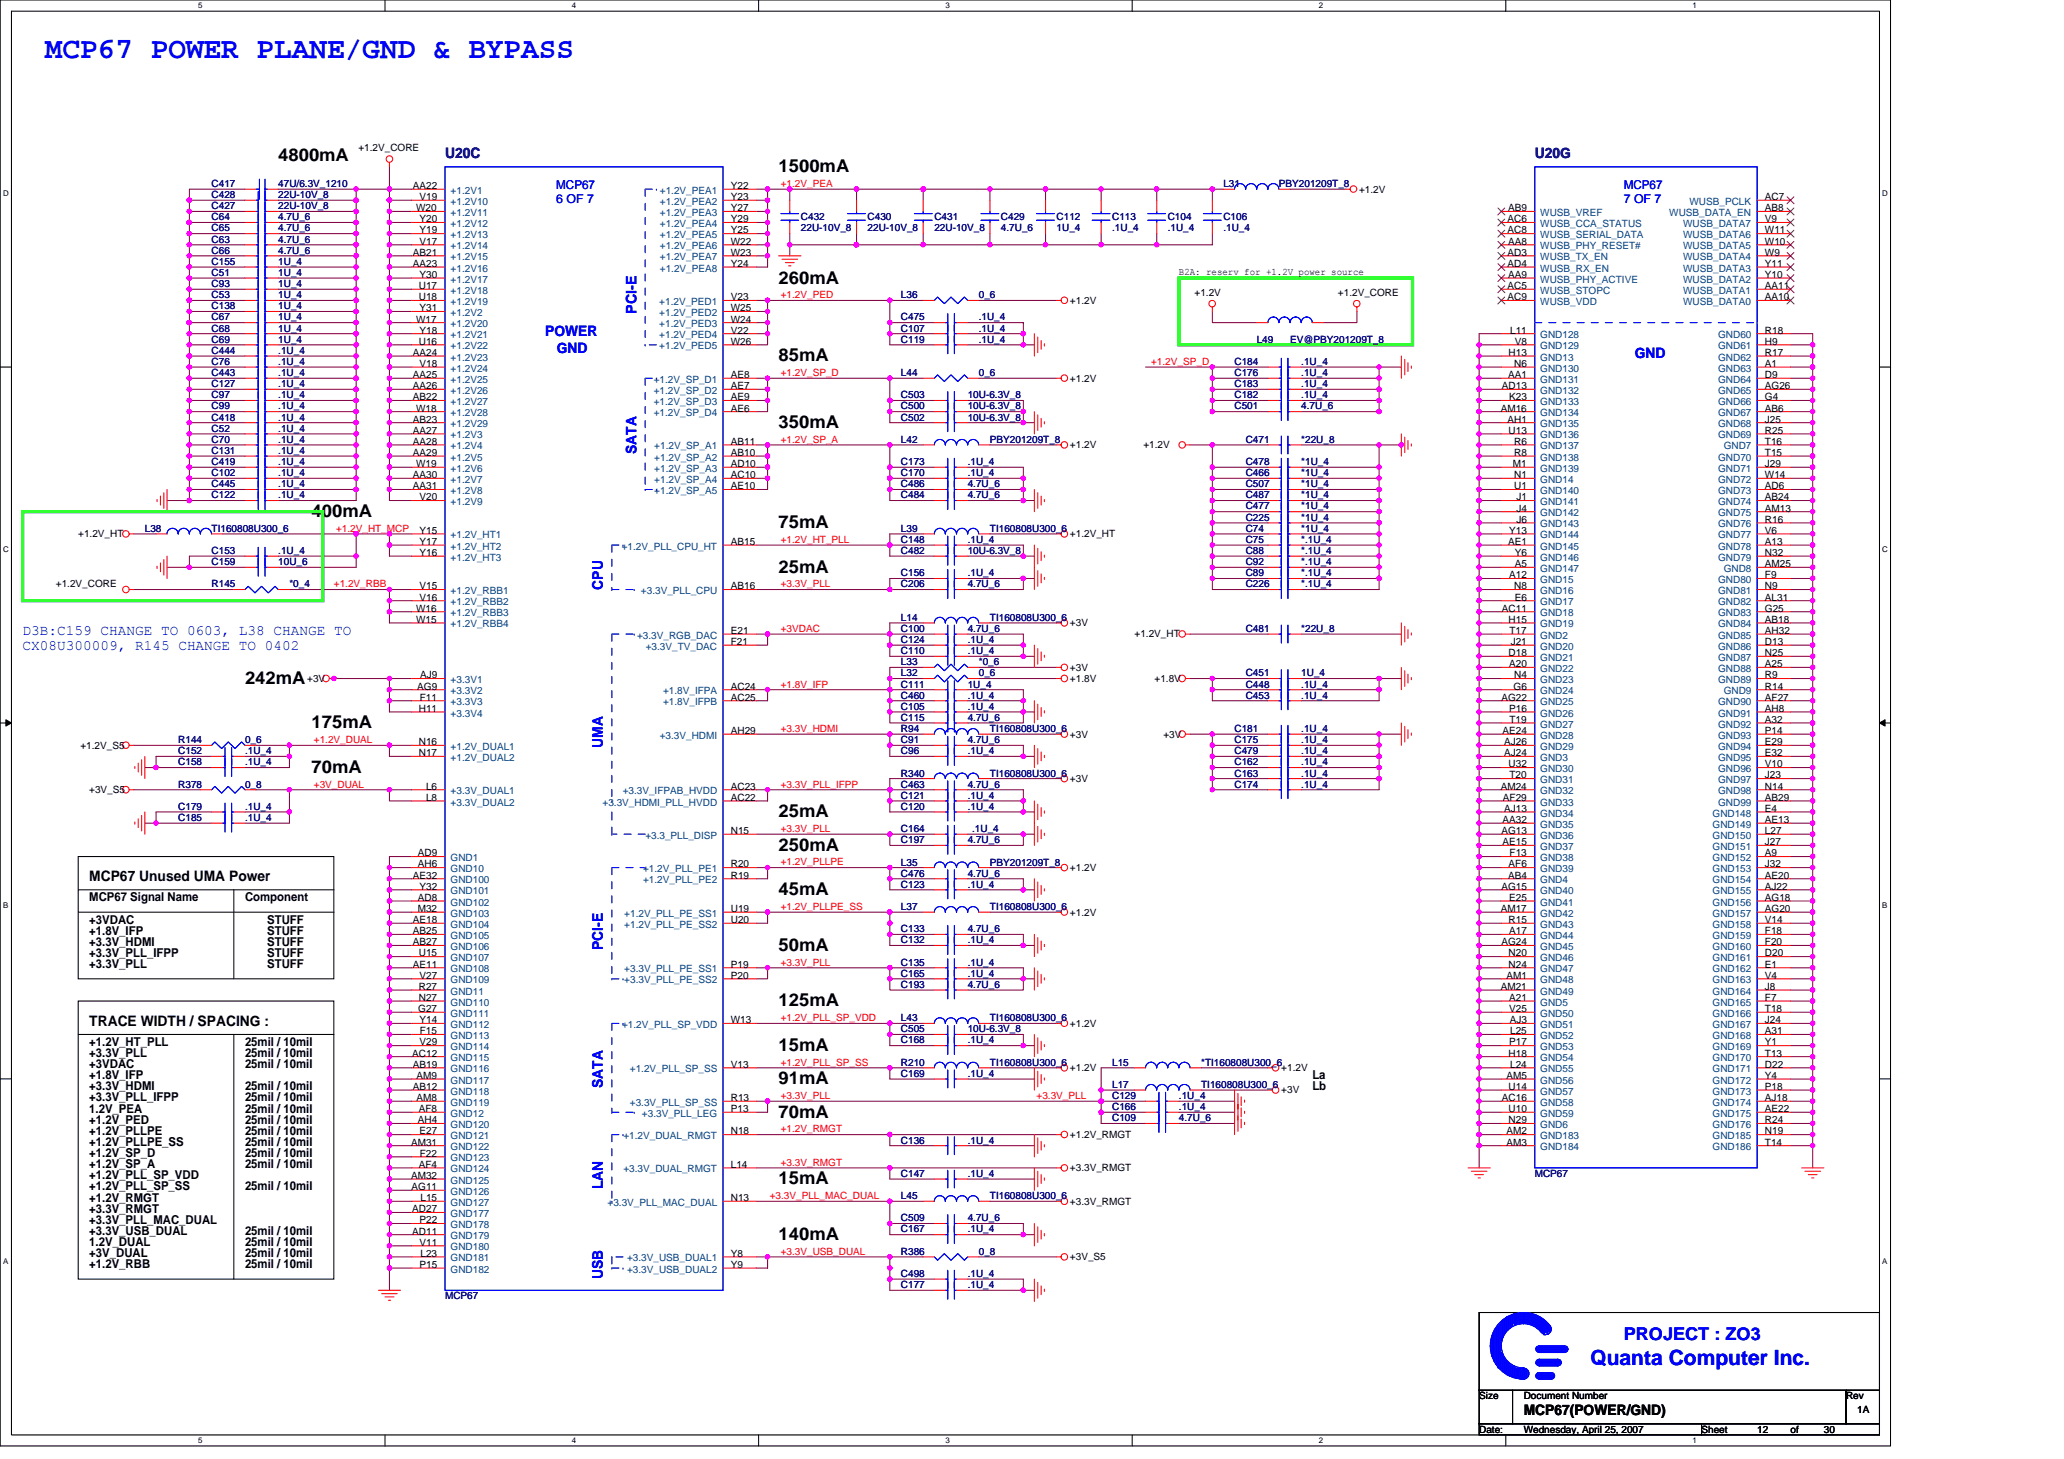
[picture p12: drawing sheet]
<svg xmlns="http://www.w3.org/2000/svg" width="297mm" height="210mm" viewBox="0 0 297 210" stroke-linecap="round" stroke-linejoin="round" font-family="sans-serif">
<defs><g id="words">
<text font-size="4.3" fill="#00f" x="6.5" y="8.4">MCP67 POWER PLANE/GND &amp; BYPASS</text>
<text font-size="3" fill="#00f" x="228.9" y="196.4">Quanta Computer Inc.</text>
<g font-size="2.5">
<text x="40" y="23.2">4800mA</text>
<text x="112.1" y="24.8">1500mA</text>
<text x="112.1" y="40.8">260mA</text>
<text x="112.1" y="52">85mA</text>
<text x="112.1" y="61.6">350mA</text>
<text x="44.8" y="74.4">400mA</text>
<text x="112.1" y="76">75mA</text>
<text x="112.1" y="82.4">25mA</text>
<text x="35.3" y="98.4">242mA</text>
<text x="44.8" y="104.8">175mA</text>
<text x="44.8" y="111.2">70mA</text>
<text x="112.1" y="117.6">25mA</text>
<text x="112.1" y="122.4">250mA</text>
<text x="112.1" y="128.8">45mA</text>
<text x="112.1" y="136.8">50mA</text>
<text x="112.1" y="144.8">125mA</text>
<text x="112.1" y="151.2">15mA</text>
<text x="112.1" y="156">91mA</text>
<text x="112.1" y="160.8">70mA</text>
<text x="112.1" y="170.4">15mA</text>
<text x="112.1" y="178.4">140mA</text>
</g>
<text font-size="2.5" fill="#00f" x="233.7" y="192.8">PROJECT : ZO3</text>
<g font-size="2.1" fill="#000080">
<text x="64" y="22.7">U20C</text>
<text x="220.9" y="22.7">U20G</text>
</g>
<g font-size="2.1" fill="#00f">
<text x="91.6" y="45.1" transform="rotate(-90 91.6 45.1)">PCI-E</text>
<text x="78.5" y="48.3">POWER</text>
<text x="80.1" y="50.8">GND</text>
<text x="235.3" y="51.5">GND</text>
<text x="91.6" y="65.3" transform="rotate(-90 91.6 65.3)">SATA</text>
<text x="86.8" y="84.8" transform="rotate(-90 86.8 84.8)">CPU</text>
<text x="3.3" y="91.3">D3B:C159 CHANGE TO 0603, L38 CHANGE TO</text>
<text x="3.3" y="93.5">CX08U300009, R145 CHANGE TO 0402</text>
<text x="86.8" y="107.5" transform="rotate(-90 86.8 107.5)">UMA</text>
<text x="86.8" y="136.7" transform="rotate(-90 86.8 136.7)">PCI-E</text>
<text x="86.8" y="156.5" transform="rotate(-90 86.8 156.5)">SATA</text>
<text x="86.8" y="171.1" transform="rotate(-90 86.8 171.1)">LAN</text>
<text x="86.8" y="184" transform="rotate(-90 86.8 184)">USB</text>
</g>
<g font-size="2.1">
<text x="12.8" y="126.7">MCP67 Unused UMA Power</text>
<text x="12.8" y="147.6">TRACE WIDTH / SPACING :</text>
<text x="219.3" y="203.6">MCP67(POWER/GND)</text>
</g>
<g font-size="1.8" fill="#00f">
<text x="80" y="27.2">MCP67</text>
<text x="80" y="29.2">6 OF 7</text>
<text x="233.7" y="27.2">MCP67</text>
<text x="233.7" y="29.2">7 OF 7</text>
</g>
<g font-size="1.8">
<text x="12.8" y="129.6">MCP67 Signal Name</text>
<text x="35.3" y="129.6">Component</text>
<text x="12.8" y="134.5">+1.8V_IFP</text>
<text x="12.8" y="137.6">+3.3V_PLL_IFPP</text>
<text x="12.8" y="136.1">+3.3V_HDMI</text>
<text x="12.8" y="132.9">+3VDAC</text>
<text x="38.5" y="134.5">STUFF</text>
<text x="38.5" y="137.6">STUFF</text>
<text x="38.5" y="136.1">STUFF</text>
<text x="38.5" y="132.9">STUFF</text>
<text x="12.8" y="139.3">+3.3V_PLL</text>
<text x="38.5" y="139.3">STUFF</text>
<text x="12.8" y="153.6">+3VDAC</text>
<text x="12.8" y="155.3">+1.8V_IFP</text>
<text x="12.8" y="152.1">+3.3V_PLL</text>
<text x="12.8" y="150.5">+1.2V_HT_PLL</text>
<text x="35.3" y="150.5">25mil / 10mil</text>
<text x="35.3" y="153.6">25mil / 10mil</text>
<text x="35.3" y="152.1">25mil / 10mil</text>
<text x="188.9" y="155.3">La</text>
<text x="12.8" y="161.6">+1.2V_PED</text>
<text x="12.8" y="160.1">1.2V_PEA</text>
<text x="12.8" y="158.5">+3.3V_PLL_IFPP</text>
<text x="12.8" y="156.9">+3.3V_HDMI</text>
<text x="35.3" y="160.1">25mil / 10mil</text>
<text x="35.3" y="158.5">25mil / 10mil</text>
<text x="35.3" y="156.9">25mil / 10mil</text>
<text x="35.3" y="161.6">25mil / 10mil</text>
<text x="188.9" y="156.9">Lb</text>
<text x="12.8" y="166.5">+1.2V_SP_D</text>
<text x="12.8" y="163.3">+1.2V_PLLPE</text>
<text x="12.8" y="164.9">+1.2V_PLLPE_SS</text>
<text x="35.3" y="164.9">25mil / 10mil</text>
<text x="35.3" y="166.5">25mil / 10mil</text>
<text x="35.3" y="163.3">25mil / 10mil</text>
<text x="12.8" y="169.7">+1.2V_PLL_SP_VDD</text>
<text x="12.8" y="172.9">+1.2V_RMGT</text>
<text x="12.8" y="171.3">+1.2V_PLL_SP_SS</text>
<text x="12.8" y="168.1">+1.2V_SP_A</text>
<text x="35.3" y="171.3">25mil / 10mil</text>
<text x="35.3" y="168.1">25mil / 10mil</text>
<text x="12.8" y="177.7">+3.3V_USB_DUAL</text>
<text x="12.8" y="179.3">1.2V_DUAL</text>
<text x="12.8" y="176.1">+3.3V_PLL_MAC_DUAL</text>
<text x="12.8" y="174.5">+3.3V_RMGT</text>
<text x="35.3" y="177.7">25mil / 10mil</text>
<text x="35.3" y="179.3">25mil / 10mil</text>
<text x="12.8" y="182.5">+1.2V_RBB</text>
<text x="12.8" y="180.9">+3V_DUAL</text>
<text x="35.3" y="182.5">25mil / 10mil</text>
<text x="35.3" y="180.9">25mil / 10mil</text>
</g>
<g font-size="1.4">
<text x="51.6" y="21.8">+1.2V_CORE</text>
<text x="59.4" y="27.2">AA22</text>
<text x="60.4" y="28.8">V19</text>
<text x="105.2" y="27.2">Y22</text>
<text x="105.2" y="28.8">Y23</text>
<text x="195.6" y="27.7">+1.2V</text>
<text x="254" y="28.8">AC7</text>
<text x="59.9" y="30.4">W20</text>
<text x="60.4" y="32">Y20</text>
<text x="60.4" y="33.6">Y19</text>
<text x="60.4" y="35.2">V17</text>
<text x="105.2" y="30.4">Y27</text>
<text x="105.2" y="32">Y29</text>
<text x="105.2" y="33.6">Y25</text>
<text x="105.2" y="35.2">W22</text>
<text x="217" y="32">AC6</text>
<text x="217" y="33.6">AC8</text>
<text x="217" y="30.4">AB9</text>
<text x="217" y="35.2">AA8</text>
<text x="254" y="30.4">AB8</text>
<text x="254" y="35.2">W10</text>
<text x="254" y="33.6">W11</text>
<text x="254" y="32">V9</text>
<text x="59.4" y="36.8">AB21</text>
<text x="59.4" y="38.4">AA23</text>
<text x="60.3" y="41.6">U17</text>
<text x="60.4" y="40">Y30</text>
<text x="105.2" y="36.8">W23</text>
<text x="105.2" y="38.4">Y24</text>
<text x="169.7" y="39.6">B2A: reserv for +1.2V power source</text>
<text x="217" y="38.4">AD4</text>
<text x="217" y="41.6">AC5</text>
<text x="217" y="36.8">AD3</text>
<text x="217" y="40">AA9</text>
<text x="254" y="41.6">AA11</text>
<text x="254" y="40">Y10</text>
<text x="254" y="38.4">Y11</text>
<text x="254" y="36.8">W9</text>
<text x="59.9" y="46.4">W17</text>
<text x="60.3" y="43.2">U18</text>
<text x="60.4" y="44.8">Y31</text>
<text x="60.4" y="48">Y18</text>
<text x="105.2" y="43.2">V23</text>
<text x="105.2" y="44.8">W25</text>
<text x="105.2" y="46.4">W24</text>
<text x="105.2" y="48">V22</text>
<text x="154" y="43.7">+1.2V</text>
<text x="171.9" y="42.6">+1.2V</text>
<text x="192.5" y="42.6">+1.2V_CORE</text>
<text x="217" y="43.2">AC9</text>
<text x="217.3" y="48">L11</text>
<text x="254" y="48">R18</text>
<text x="254" y="43.2">AA10</text>
<text x="59.4" y="51.2">AA24</text>
<text x="60.3" y="49.6">U16</text>
<text x="60.4" y="52.8">V18</text>
<text x="105.2" y="49.6">W26</text>
<text x="217.1" y="51.2">H13</text>
<text x="217.9" y="52.8">N6</text>
<text x="218" y="49.6">V8</text>
<text x="254" y="49.6">H9</text>
<text x="254" y="51.2">R17</text>
<text x="254" y="52.8">A1</text>
<text x="59.4" y="54.4">AA25</text>
<text x="59.4" y="56">AA26</text>
<text x="59.4" y="57.6">AB22</text>
<text x="59.9" y="59.2">W18</text>
<text x="105.2" y="54.4">AE8</text>
<text x="105.2" y="56">AE7</text>
<text x="105.2" y="57.6">AE9</text>
<text x="105.2" y="59.2">AE6</text>
<text x="154" y="54.9">+1.2V</text>
<text x="216" y="59.2">AM16</text>
<text x="216.2" y="56">AD13</text>
<text x="217" y="54.4">AA1</text>
<text x="217.2" y="57.6">K23</text>
<text x="254" y="54.4">D9</text>
<text x="254" y="56">AG26</text>
<text x="254" y="57.6">G4</text>
<text x="254" y="59.2">AB6</text>
<text x="59.4" y="62.4">AA27</text>
<text x="59.4" y="64">AA28</text>
<text x="59.4" y="65.6">AA29</text>
<text x="59.4" y="60.8">AB23</text>
<text x="105.2" y="64">AB11</text>
<text x="105.2" y="65.6">AB10</text>
<text x="154" y="64.5">+1.2V</text>
<text x="164.5" y="64.5">+1.2V</text>
<text x="217" y="60.8">AH1</text>
<text x="217.1" y="62.4">U13</text>
<text x="217.9" y="65.6">R8</text>
<text x="217.9" y="64">R6</text>
<text x="254" y="60.8">J25</text>
<text x="254" y="62.4">R25</text>
<text x="254" y="65.6">T15</text>
<text x="254" y="64">T16</text>
<text x="59.4" y="68.8">AA30</text>
<text x="59.4" y="70.4">AA31</text>
<text x="59.9" y="67.2">W19</text>
<text x="60.4" y="72">V20</text>
<text x="105.2" y="67.2">AD10</text>
<text x="105.2" y="68.8">AC10</text>
<text x="105.2" y="70.4">AE10</text>
<text x="217.7" y="67.2">M1</text>
<text x="217.9" y="70.4">U1</text>
<text x="217.9" y="68.8">N1</text>
<text x="218.2" y="72">J1</text>
<text x="254" y="67.2">J29</text>
<text x="254" y="68.8">W14</text>
<text x="254" y="70.4">AD6</text>
<text x="254" y="72">AB24</text>
<text x="11.3" y="77.3">+1.2V_HT</text>
<text x="60.4" y="76.8">Y15</text>
<text x="154" y="77.3">+1.2V_HT</text>
<text x="217.2" y="76.8">Y13</text>
<text x="218.2" y="73.6">J4</text>
<text x="218.2" y="75.2">J6</text>
<text x="254" y="73.6">AM13</text>
<text x="254" y="75.2">R16</text>
<text x="254" y="76.8">V6</text>
<text x="60.4" y="78.4">Y17</text>
<text x="60.4" y="80">Y16</text>
<text x="105.2" y="78.4">AB15</text>
<text x="217" y="78.4">AE1</text>
<text x="217.2" y="83.2">A12</text>
<text x="218" y="80">Y6</text>
<text x="218" y="81.6">A5</text>
<text x="254" y="78.4">A13</text>
<text x="254" y="80">N32</text>
<text x="254" y="83.2">F9</text>
<text x="254" y="81.6">AM25</text>
<text x="8" y="84.5">+1.2V_CORE</text>
<text x="59.9" y="88">W16</text>
<text x="59.9" y="89.6">W15</text>
<text x="60.4" y="84.8">V15</text>
<text x="60.4" y="86.4">V16</text>
<text x="105.2" y="84.8">AB16</text>
<text x="216.2" y="88">AC11</text>
<text x="217.1" y="89.6">H15</text>
<text x="217.9" y="84.8">N8</text>
<text x="218" y="86.4">E6</text>
<text x="254" y="84.8">N9</text>
<text x="254" y="86.4">AL31</text>
<text x="254" y="88">G25</text>
<text x="254" y="89.6">AB18</text>
<text x="105.2" y="91.2">E21</text>
<text x="105.2" y="92.8">F21</text>
<text x="154" y="90.1">+3V</text>
<text x="163.3" y="91.7">+1.2V_HT</text>
<text x="217.1" y="94.4">D18</text>
<text x="217.2" y="96">A20</text>
<text x="217.2" y="91.2">T17</text>
<text x="217.4" y="92.8">J21</text>
<text x="254" y="91.2">AH32</text>
<text x="254" y="92.8">D13</text>
<text x="254" y="94.4">N25</text>
<text x="254" y="96">A25</text>
<text x="44.2" y="98.1">+3V</text>
<text x="60" y="99.2">AG9</text>
<text x="60.4" y="100.8">F11</text>
<text x="60.4" y="97.6">AJ9</text>
<text x="105.2" y="99.2">AC24</text>
<text x="105.2" y="100.8">AC25</text>
<text x="154" y="98.1">+1.8V</text>
<text x="154" y="96.5">+3V</text>
<text x="166.2" y="98.1">+1.8V</text>
<text x="216.1" y="100.8">AG22</text>
<text x="217.8" y="99.2">G6</text>
<text x="217.9" y="97.6">N4</text>
<text x="254" y="97.6">R9</text>
<text x="254" y="100.8">AF27</text>
<text x="254" y="99.2">R14</text>
<text x="11.6" y="107.7">+1.2V_S5</text>
<text x="60.3" y="107.2">N16</text>
<text x="60.3" y="102.4">H11</text>
<text x="105.2" y="105.6">AH29</text>
<text x="154" y="106.1">+3V</text>
<text x="167.4" y="106.1">+3V</text>
<text x="216.2" y="105.6">AE24</text>
<text x="216.5" y="107.2">AJ26</text>
<text x="217.2" y="102.4">P16</text>
<text x="217.2" y="104">T19</text>
<text x="254" y="102.4">AH8</text>
<text x="254" y="104">A32</text>
<text x="254" y="105.6">P14</text>
<text x="254" y="107.2">E29</text>
<text x="60.3" y="108.8">N17</text>
<text x="61.3" y="113.6">L6</text>
<text x="105.2" y="113.6">AC23</text>
<text x="154" y="112.5">+3V</text>
<text x="216" y="113.6">AM24</text>
<text x="216.5" y="108.8">AJ24</text>
<text x="217.1" y="110.4">U32</text>
<text x="217.2" y="112">T20</text>
<text x="254" y="108.8">E32</text>
<text x="254" y="110.4">V10</text>
<text x="254" y="112">J23</text>
<text x="254" y="113.6">N14</text>
<text x="12.8" y="114.1">+3V_S5</text>
<text x="61.3" y="115.2">L8</text>
<text x="105.2" y="120">N15</text>
<text x="105.2" y="115.2">AC22</text>
<text x="216.1" y="120">AG13</text>
<text x="216.2" y="118.4">AA32</text>
<text x="216.3" y="115.2">AF29</text>
<text x="216.5" y="116.8">AJ13</text>
<text x="254" y="115.2">AB29</text>
<text x="254" y="116.8">E4</text>
<text x="254" y="118.4">AE13</text>
<text x="254" y="120">L27</text>
<text x="60.1" y="123.2">AD9</text>
<text x="60.1" y="124.8">AH6</text>
<text x="105.2" y="124.8">R20</text>
<text x="154" y="125.3">+1.2V</text>
<text x="216.2" y="121.6">AE15</text>
<text x="217.1" y="124.8">AF6</text>
<text x="217.3" y="123.2">F13</text>
<text x="254" y="121.6">J27</text>
<text x="254" y="123.2">A9</text>
<text x="254" y="124.8">J32</text>
<text x="59.4" y="126.4">AE32</text>
<text x="60.1" y="131.2">M32</text>
<text x="60.1" y="129.6">AD8</text>
<text x="60.4" y="128">Y32</text>
<text x="105.2" y="126.4">R19</text>
<text x="105.2" y="131.2">U19</text>
<text x="154" y="131.7">+1.2V</text>
<text x="216" y="131.2">AM17</text>
<text x="216.1" y="128">AG15</text>
<text x="217" y="126.4">AB4</text>
<text x="217.2" y="129.6">E25</text>
<text x="254" y="126.4">AE20</text>
<text x="254" y="128">AJ22</text>
<text x="254" y="129.6">AG18</text>
<text x="254" y="131.2">AG20</text>
<text x="59.4" y="132.8">AE18</text>
<text x="59.4" y="134.4">AB25</text>
<text x="59.4" y="136">AB27</text>
<text x="60.3" y="137.6">U15</text>
<text x="105.2" y="132.8">U20</text>
<text x="216.1" y="136">AG24</text>
<text x="217.1" y="132.8">R15</text>
<text x="217.1" y="137.6">N20</text>
<text x="217.2" y="134.4">A17</text>
<text x="254" y="132.8">V14</text>
<text x="254" y="134.4">F18</text>
<text x="254" y="136">F20</text>
<text x="254" y="137.6">D20</text>
<text x="59.4" y="139.2">AE11</text>
<text x="60.3" y="142.4">R27</text>
<text x="60.3" y="144">N27</text>
<text x="60.4" y="140.8">V27</text>
<text x="105.2" y="139.2">P19</text>
<text x="105.2" y="140.8">P20</text>
<text x="216" y="142.4">AM21</text>
<text x="216.8" y="140.8">AM1</text>
<text x="217.1" y="139.2">N24</text>
<text x="217.2" y="144">A21</text>
<text x="254" y="139.2">E1</text>
<text x="254" y="140.8">V4</text>
<text x="254" y="142.4">J8</text>
<text x="254" y="144">F7</text>
<text x="60.2" y="145.6">G27</text>
<text x="60.4" y="147.2">Y14</text>
<text x="60.4" y="148.8">F15</text>
<text x="105.2" y="147.2">W13</text>
<text x="154" y="147.7">+1.2V</text>
<text x="217.2" y="145.6">V25</text>
<text x="217.3" y="147.2">AJ3</text>
<text x="217.3" y="148.8">L25</text>
<text x="254" y="145.6">T18</text>
<text x="254" y="147.2">J24</text>
<text x="254" y="148.8">A31</text>
<text x="59.3" y="152">AC12</text>
<text x="59.4" y="153.6">AB19</text>
<text x="60" y="155.2">AM9</text>
<text x="60.4" y="150.4">V29</text>
<text x="105.2" y="153.6">V13</text>
<text x="154" y="154.1">+1.2V</text>
<text x="184.4" y="154.1">+1.2V</text>
<text x="216.8" y="155.2">AM5</text>
<text x="217.1" y="152">H18</text>
<text x="217.2" y="150.4">P17</text>
<text x="217.3" y="153.6">L24</text>
<text x="254" y="150.4">Y1</text>
<text x="254" y="152">T13</text>
<text x="254" y="153.6">D22</text>
<text x="254" y="155.2">Y4</text>
<text x="59.4" y="156.8">AB12</text>
<text x="60" y="158.4">AM8</text>
<text x="60.1" y="161.6">AH4</text>
<text x="60.3" y="160">AF8</text>
<text x="105.2" y="158.4">R13</text>
<text x="105.2" y="160">P13</text>
<text x="184.4" y="157.3">+3V</text>
<text x="216.2" y="158.4">AC16</text>
<text x="217.1" y="156.8">U14</text>
<text x="217.1" y="160">U10</text>
<text x="217.1" y="161.6">N29</text>
<text x="254" y="156.8">P18</text>
<text x="254" y="158.4">AJ18</text>
<text x="254" y="160">AE22</text>
<text x="254" y="161.6">R24</text>
<text x="59.2" y="164.8">AM31</text>
<text x="60.3" y="168">AF4</text>
<text x="60.4" y="163.2">E27</text>
<text x="60.4" y="166.4">F22</text>
<text x="105.2" y="163.2">N18</text>
<text x="105.2" y="168">L14</text>
<text x="154" y="163.7">+1.2V_RMGT</text>
<text x="216.8" y="163.2">AM2</text>
<text x="216.8" y="164.8">AM3</text>
<text x="254" y="163.2">N19</text>
<text x="254" y="164.8">T14</text>
<text x="59.2" y="169.6">AM32</text>
<text x="59.2" y="171.2">AG11</text>
<text x="60.5" y="172.8">L15</text>
<text x="105.2" y="172.8">N13</text>
<text x="154" y="173.3">+3.3V_RMGT</text>
<text x="154" y="168.5">+3.3V_RMGT</text>
<text x="59.3" y="174.4">AD27</text>
<text x="59.3" y="177.6">AD11</text>
<text x="60.4" y="176">P22</text>
<text x="60.4" y="179.2">V11</text>
<text x="60.4" y="182.4">P15</text>
<text x="60.5" y="180.8">L23</text>
<text x="105.2" y="180.8">Y8</text>
<text x="105.2" y="182.4">Y9</text>
<text x="154" y="181.3">+3V_S5</text>
<text x="212.9" y="201.3">Size</text>
<text x="219.3" y="201.3">Document Number</text>
<text x="265.7" y="201.3">Rev</text>
<text x="267.3" y="203.2">1A</text>
<text x="212.9" y="206.1">Date:</text>
<text x="219.3" y="206.1">Wednesday, April 25, 2007</text>
<text x="244.9" y="206.1">Sheet</text>
<text x="252.9" y="206.1">12</text>
<text x="257.7" y="206.1">of</text>
<text x="262.5" y="206.1">30</text>
</g>
<g font-size="1.4" fill="#000080">
<text x="30.5" y="28.5">C428</text>
<text x="30.5" y="26.9">C417</text>
<text x="40" y="28.5">22U-10V_8</text>
<text x="40" y="26.9">47U/6.3V_1210</text>
<text x="176.1" y="26.9">L31</text>
<text x="184.1" y="26.9">PBY201209T_8</text>
<text x="30.5" y="31.7">C64</text>
<text x="30.5" y="30.1">C427</text>
<text x="30.5" y="33.3">C65</text>
<text x="30.5" y="34.9">C63</text>
<text x="40" y="30.1">22U-10V_8</text>
<text x="40" y="31.7">4.7U_6</text>
<text x="40" y="33.3">4.7U_6</text>
<text x="40" y="34.9">4.7U_6</text>
<text x="115.3" y="31.7">C432</text>
<text x="115.3" y="33.3">22U-10V_8</text>
<text x="124.9" y="31.7">C430</text>
<text x="124.9" y="33.3">22U-10V_8</text>
<text x="134.5" y="31.7">C431</text>
<text x="134.5" y="33.3">22U-10V_8</text>
<text x="144.1" y="31.7">C429</text>
<text x="144.1" y="33.3">4.7U_6</text>
<text x="152.1" y="31.7">C112</text>
<text x="152.1" y="33.3">1U_4</text>
<text x="160.1" y="31.7">C113</text>
<text x="160.1" y="33.3">.1U_4</text>
<text x="168.1" y="31.7">C104</text>
<text x="168.1" y="33.3">.1U_4</text>
<text x="176.1" y="31.7">C106</text>
<text x="176.1" y="33.3">.1U_4</text>
<text x="30.5" y="36.5">C66</text>
<text x="30.5" y="38.1">C155</text>
<text x="30.5" y="41.3">C93</text>
<text x="30.5" y="39.7">C51</text>
<text x="40" y="38.1">1U_4</text>
<text x="40" y="36.5">4.7U_6</text>
<text x="40" y="41.3">1U_4</text>
<text x="40" y="39.7">1U_4</text>
<text x="30.5" y="46.1">C67</text>
<text x="30.5" y="42.9">C53</text>
<text x="30.5" y="44.5">C138</text>
<text x="30.5" y="47.7">C68</text>
<text x="40" y="44.5">1U_4</text>
<text x="40" y="46.1">1U_4</text>
<text x="40" y="42.9">1U_4</text>
<text x="40" y="47.7">1U_4</text>
<text x="129.7" y="46.1">C475</text>
<text x="129.7" y="47.7">C107</text>
<text x="129.7" y="42.9">L36</text>
<text x="140.9" y="46.1">.1U_4</text>
<text x="140.9" y="47.7">.1U_4</text>
<text x="140.9" y="42.9">0_6</text>
<text x="30.5" y="50.9">C444</text>
<text x="30.5" y="52.5">C76</text>
<text x="30.5" y="49.3">C69</text>
<text x="40" y="50.9">.1U_4</text>
<text x="40" y="52.5">.1U_4</text>
<text x="40" y="49.3">1U_4</text>
<text x="129.7" y="49.3">C119</text>
<text x="140.9" y="49.3">.1U_4</text>
<text x="177.7" y="52.5">C184</text>
<text x="180.9" y="49.3">L49</text>
<text x="185.7" y="49.3">EV@PBY201209T_8</text>
<text x="187.3" y="52.5">.1U_4</text>
<text x="30.5" y="58.9">C99</text>
<text x="30.5" y="57.3">C97</text>
<text x="30.5" y="54.1">C443</text>
<text x="30.5" y="55.7">C127</text>
<text x="40" y="54.1">.1U_4</text>
<text x="40" y="55.7">.1U_4</text>
<text x="40" y="58.9">.1U_4</text>
<text x="40" y="57.3">.1U_4</text>
<text x="129.7" y="57.3">C503</text>
<text x="129.7" y="58.9">C500</text>
<text x="129.7" y="54.1">L44</text>
<text x="139.3" y="57.3">10U-6.3V_8</text>
<text x="139.3" y="58.9">10U-6.3V_8</text>
<text x="140.9" y="54.1">0_6</text>
<text x="177.7" y="55.7">C183</text>
<text x="177.7" y="58.9">C501</text>
<text x="177.7" y="57.3">C182</text>
<text x="177.7" y="54.1">C176</text>
<text x="187.3" y="55.7">.1U_4</text>
<text x="187.3" y="58.9">4.7U_6</text>
<text x="187.3" y="57.3">.1U_4</text>
<text x="187.3" y="54.1">.1U_4</text>
<text x="30.5" y="62.1">C52</text>
<text x="30.5" y="63.7">C70</text>
<text x="30.5" y="65.3">C131</text>
<text x="30.5" y="60.5">C418</text>
<text x="40" y="65.3">.1U_4</text>
<text x="40" y="60.5">.1U_4</text>
<text x="40" y="62.1">.1U_4</text>
<text x="40" y="63.7">.1U_4</text>
<text x="129.7" y="60.5">C502</text>
<text x="129.7" y="63.7">L42</text>
<text x="139.3" y="60.5">10U-6.3V_8</text>
<text x="142.5" y="63.7">PBY201209T_8</text>
<text x="179.3" y="63.7">C471</text>
<text x="187.3" y="63.7">*22U_8</text>
<text x="30.5" y="68.5">C102</text>
<text x="30.5" y="70.1">C445</text>
<text x="30.5" y="66.9">C419</text>
<text x="30.5" y="71.7">C122</text>
<text x="40" y="68.5">.1U_4</text>
<text x="40" y="70.1">.1U_4</text>
<text x="40" y="66.9">.1U_4</text>
<text x="40" y="71.7">.1U_4</text>
<text x="129.7" y="70.1">C486</text>
<text x="129.7" y="66.9">C173</text>
<text x="129.7" y="68.5">C170</text>
<text x="129.7" y="71.7">C484</text>
<text x="139.3" y="70.1">4.7U_6</text>
<text x="139.3" y="66.9">.1U_4</text>
<text x="139.3" y="68.5">.1U_4</text>
<text x="139.3" y="71.7">4.7U_6</text>
<text x="179.3" y="71.7">C487</text>
<text x="179.3" y="68.5">C466</text>
<text x="179.3" y="70.1">C507</text>
<text x="179.3" y="66.9">C478</text>
<text x="187.3" y="71.7">*1U_4</text>
<text x="187.3" y="68.5">*1U_4</text>
<text x="187.3" y="70.1">*1U_4</text>
<text x="187.3" y="66.9">*1U_4</text>
<text x="20.8" y="76.5">L38</text>
<text x="30.5" y="76.5">TI160808U300_6</text>
<text x="129.7" y="76.5">L39</text>
<text x="142.5" y="76.5">TI160808U300_6</text>
<text x="179.3" y="74.9">C225</text>
<text x="179.3" y="73.3">C477</text>
<text x="179.3" y="76.5">C74</text>
<text x="187.3" y="74.9">*1U_4</text>
<text x="187.3" y="73.3">*1U_4</text>
<text x="187.3" y="76.5">*1U_4</text>
<text x="30.5" y="81.3">C159</text>
<text x="30.5" y="79.7">C153</text>
<text x="40" y="81.3">10U_6</text>
<text x="40" y="79.7">.1U_4</text>
<text x="129.7" y="82.9">C156</text>
<text x="129.7" y="78.1">C148</text>
<text x="129.7" y="79.7">C482</text>
<text x="139.3" y="82.9">.1U_4</text>
<text x="139.3" y="78.1">.1U_4</text>
<text x="139.3" y="79.7">10U-6.3V_8</text>
<text x="179.3" y="81.3">C92</text>
<text x="179.3" y="79.7">C88</text>
<text x="179.3" y="78.1">C75</text>
<text x="179.3" y="82.9">C89</text>
<text x="187.3" y="81.3">*.1U_4</text>
<text x="187.3" y="79.7">*.1U_4</text>
<text x="187.3" y="78.1">*.1U_4</text>
<text x="187.3" y="82.9">*.1U_4</text>
<text x="30.5" y="84.5">R145</text>
<text x="41.7" y="84.5">*0_4</text>
<text x="129.7" y="89.3">L14</text>
<text x="129.7" y="84.5">C206</text>
<text x="139.3" y="84.5">4.7U_6</text>
<text x="142.5" y="89.3">TI160808U300_6</text>
<text x="179.3" y="84.5">C226</text>
<text x="187.3" y="84.5">*.1U_4</text>
<text x="129.7" y="94.1">C110</text>
<text x="129.7" y="92.5">C124</text>
<text x="129.7" y="90.9">C100</text>
<text x="129.7" y="95.7">L33</text>
<text x="139.3" y="94.1">.1U_4</text>
<text x="139.3" y="92.5">.1U_4</text>
<text x="139.3" y="90.9">4.7U_6</text>
<text x="140.9" y="95.7">*0_6</text>
<text x="179.3" y="90.9">C481</text>
<text x="187.3" y="90.9">*22U_8</text>
<text x="129.7" y="98.9">C111</text>
<text x="129.7" y="100.5">C460</text>
<text x="129.7" y="97.3">L32</text>
<text x="139.3" y="98.9">1U_4</text>
<text x="139.3" y="100.5">.1U_4</text>
<text x="140.9" y="97.3">0_6</text>
<text x="179.3" y="97.3">C451</text>
<text x="179.3" y="98.9">C448</text>
<text x="179.3" y="100.5">C453</text>
<text x="187.3" y="97.3">1U_4</text>
<text x="187.3" y="98.9">.1U_4</text>
<text x="187.3" y="100.5">.1U_4</text>
<text x="25.7" y="106.9">R144</text>
<text x="35.3" y="106.9">0_6</text>
<text x="129.7" y="103.7">C115</text>
<text x="129.7" y="102.1">C105</text>
<text x="129.7" y="105.3">R94</text>
<text x="129.7" y="106.9">C91</text>
<text x="139.3" y="103.7">4.7U_6</text>
<text x="139.3" y="102.1">.1U_4</text>
<text x="139.3" y="106.9">4.7U_6</text>
<text x="142.5" y="105.3">TI160808U300_6</text>
<text x="177.7" y="105.3">C181</text>
<text x="177.7" y="106.9">C175</text>
<text x="187.3" y="105.3">.1U_4</text>
<text x="187.3" y="106.9">.1U_4</text>
<text x="25.7" y="113.3">R378</text>
<text x="25.7" y="108.5">C152</text>
<text x="25.7" y="110.1">C158</text>
<text x="35.3" y="113.3">0_8</text>
<text x="35.3" y="108.5">.1U_4</text>
<text x="35.3" y="110.1">.1U_4</text>
<text x="129.7" y="111.7">R340</text>
<text x="129.7" y="113.3">C463</text>
<text x="129.7" y="108.5">C96</text>
<text x="139.3" y="113.3">4.7U_6</text>
<text x="139.3" y="108.5">.1U_4</text>
<text x="142.5" y="111.7">TI160808U300_6</text>
<text x="177.7" y="111.7">C163</text>
<text x="177.7" y="108.5">C479</text>
<text x="177.7" y="113.3">C174</text>
<text x="177.7" y="110.1">C162</text>
<text x="187.3" y="111.7">.1U_4</text>
<text x="187.3" y="108.5">.1U_4</text>
<text x="187.3" y="113.3">.1U_4</text>
<text x="187.3" y="110.1">.1U_4</text>
<text x="25.7" y="118.1">C185</text>
<text x="25.7" y="116.5">C179</text>
<text x="35.3" y="118.1">.1U_4</text>
<text x="35.3" y="116.5">.1U_4</text>
<text x="129.7" y="116.5">C120</text>
<text x="129.7" y="119.7">C164</text>
<text x="129.7" y="114.9">C121</text>
<text x="139.3" y="116.5">.1U_4</text>
<text x="139.3" y="114.9">.1U_4</text>
<text x="139.9" y="119.7">.1U_4</text>
<text x="129.7" y="121.3">C197</text>
<text x="129.7" y="124.5">L35</text>
<text x="139.3" y="121.3">4.7U_6</text>
<text x="142.5" y="124.5">PBY201209T_8</text>
<text x="129.7" y="130.9">L37</text>
<text x="129.7" y="126.1">C476</text>
<text x="129.7" y="127.7">C123</text>
<text x="139.3" y="126.1">4.7U_6</text>
<text x="139.3" y="127.7">.1U_4</text>
<text x="142.5" y="130.9">TI160808U300_6</text>
<text x="129.7" y="135.7">C132</text>
<text x="129.7" y="134.1">C133</text>
<text x="139.3" y="135.7">.1U_4</text>
<text x="139.3" y="134.1">4.7U_6</text>
<text x="129.7" y="138.9">C135</text>
<text x="129.7" y="142.1">C193</text>
<text x="129.7" y="140.5">C165</text>
<text x="139.3" y="138.9">.1U_4</text>
<text x="139.3" y="142.1">4.7U_6</text>
<text x="139.3" y="140.5">.1U_4</text>
<text x="129.7" y="146.9">L43</text>
<text x="129.7" y="148.5">C505</text>
<text x="139.3" y="148.5">10U-6.3V_8</text>
<text x="142.5" y="146.9">TI160808U300_6</text>
<text x="129.7" y="154.9">C169</text>
<text x="129.7" y="153.3">R210</text>
<text x="129.7" y="150.1">C168</text>
<text x="139.3" y="154.9">.1U_4</text>
<text x="139.3" y="150.1">.1U_4</text>
<text x="142.5" y="153.3">TI160808U300_6</text>
<text x="160.1" y="153.3">L15</text>
<text x="172.9" y="153.3">*TI160808U300_6</text>
<text x="160.1" y="156.5">L17</text>
<text x="160.1" y="161.3">C109</text>
<text x="160.1" y="158.1">C129</text>
<text x="160.1" y="159.7">C166</text>
<text x="169.7" y="161.3">4.7U_6</text>
<text x="169.7" y="158.1">.1U_4</text>
<text x="169.7" y="159.7">.1U_4</text>
<text x="172.9" y="156.5">TI160808U300_6</text>
<text x="129.7" y="164.5">C136</text>
<text x="139.3" y="164.5">.1U_4</text>
<text x="129.7" y="172.5">L45</text>
<text x="129.7" y="169.3">C147</text>
<text x="139.3" y="169.3">.1U_4</text>
<text x="142.5" y="172.5">TI160808U300_6</text>
<text x="220.9" y="169.3">MCP67</text>
<text x="129.7" y="175.7">C509</text>
<text x="129.7" y="177.3">C167</text>
<text x="139.3" y="175.7">4.7U_6</text>
<text x="139.3" y="177.3">.1U_4</text>
<text x="129.7" y="180.5">R386</text>
<text x="129.7" y="183.7">C498</text>
<text x="129.7" y="185.3">C177</text>
<text x="139.3" y="183.7">.1U_4</text>
<text x="139.3" y="185.3">.1U_4</text>
<text x="140.9" y="180.5">0_8</text>
<text x="64" y="186.9">MCP67</text>
</g>
<g font-size="1.4" fill="#004080">
<text x="64.9" y="27.9">+1.2V1</text>
<text x="64.9" y="29.5">+1.2V10</text>
<text x="95" y="27.9">+1.2V_PEA1</text>
<text x="95" y="29.5">+1.2V_PEA2</text>
<text x="243.1" y="29.5">WUSB_PCLK</text>
<text x="64.9" y="31.1">+1.2V11</text>
<text x="64.9" y="32.7">+1.2V12</text>
<text x="64.9" y="34.3">+1.2V13</text>
<text x="64.9" y="35.9">+1.2V14</text>
<text x="95" y="31.1">+1.2V_PEA3</text>
<text x="95" y="32.7">+1.2V_PEA4</text>
<text x="95" y="34.3">+1.2V_PEA5</text>
<text x="95" y="35.9">+1.2V_PEA6</text>
<text x="221.7" y="31.1">WUSB_VREF</text>
<text x="221.7" y="32.7">WUSB_CCA_STATUS</text>
<text x="221.7" y="35.9">WUSB_PHY_RESET#</text>
<text x="221.7" y="34.3">WUSB_SERIAL_DATA</text>
<text x="240.2" y="31.1">WUSB_DATA_EN</text>
<text x="242.2" y="35.9">WUSB_DATA5</text>
<text x="242.2" y="34.3">WUSB_DATA6</text>
<text x="242.2" y="32.7">WUSB_DATA7</text>
<text x="64.9" y="37.5">+1.2V15</text>
<text x="64.9" y="39.1">+1.2V16</text>
<text x="64.9" y="40.7">+1.2V17</text>
<text x="95" y="37.5">+1.2V_PEA7</text>
<text x="95" y="39.1">+1.2V_PEA8</text>
<text x="221.7" y="39.1">WUSB_RX_EN</text>
<text x="221.7" y="37.5">WUSB_TX_EN</text>
<text x="221.7" y="40.7">WUSB_PHY_ACTIVE</text>
<text x="242.2" y="40.7">WUSB_DATA2</text>
<text x="242.2" y="39.1">WUSB_DATA3</text>
<text x="242.2" y="37.5">WUSB_DATA4</text>
<text x="64.9" y="45.5">+1.2V2</text>
<text x="64.9" y="42.3">+1.2V18</text>
<text x="64.9" y="43.9">+1.2V19</text>
<text x="64.9" y="47.1">+1.2V20</text>
<text x="94.9" y="43.9">+1.2V_PED1</text>
<text x="94.9" y="45.5">+1.2V_PED2</text>
<text x="94.9" y="47.1">+1.2V_PED3</text>
<text x="221.7" y="43.9">WUSB_VDD</text>
<text x="221.7" y="42.3">WUSB_STOPC</text>
<text x="242.2" y="43.9">WUSB_DATA0</text>
<text x="242.2" y="42.3">WUSB_DATA1</text>
<text x="64.9" y="48.7">+1.2V21</text>
<text x="64.9" y="50.3">+1.2V22</text>
<text x="64.9" y="51.9">+1.2V23</text>
<text x="64.9" y="53.5">+1.2V24</text>
<text x="94.9" y="48.7">+1.2V_PED4</text>
<text x="94.9" y="50.3">+1.2V_PED5</text>
<text x="221.7" y="53.5">GND130</text>
<text x="221.7" y="51.9">GND13</text>
<text x="221.7" y="50.3">GND129</text>
<text x="221.7" y="48.7">GND128</text>
<text x="247.3" y="48.7">GND60</text>
<text x="247.3" y="50.3">GND61</text>
<text x="247.3" y="51.9">GND62</text>
<text x="247.3" y="53.5">GND63</text>
<text x="64.9" y="55.1">+1.2V25</text>
<text x="64.9" y="56.7">+1.2V26</text>
<text x="64.9" y="58.3">+1.2V27</text>
<text x="64.9" y="59.9">+1.2V28</text>
<text x="94.1" y="55.1">+1.2V_SP_D1</text>
<text x="94.1" y="56.7">+1.2V_SP_D2</text>
<text x="94.1" y="58.3">+1.2V_SP_D3</text>
<text x="94.1" y="59.9">+1.2V_SP_D4</text>
<text x="221.7" y="59.9">GND134</text>
<text x="221.7" y="58.3">GND133</text>
<text x="221.7" y="56.7">GND132</text>
<text x="221.7" y="55.1">GND131</text>
<text x="247.3" y="55.1">GND64</text>
<text x="247.3" y="56.7">GND65</text>
<text x="247.3" y="58.3">GND66</text>
<text x="247.3" y="59.9">GND67</text>
<text x="64.9" y="63.1">+1.2V3</text>
<text x="64.9" y="64.7">+1.2V4</text>
<text x="64.9" y="61.5">+1.2V29</text>
<text x="94.2" y="64.7">+1.2V_SP_A1</text>
<text x="221.7" y="64.7">GND137</text>
<text x="221.7" y="63.1">GND136</text>
<text x="221.7" y="61.5">GND135</text>
<text x="247.3" y="61.5">GND68</text>
<text x="247.3" y="63.1">GND69</text>
<text x="248.1" y="64.7">GND7</text>
<text x="64.9" y="66.3">+1.2V5</text>
<text x="64.9" y="67.9">+1.2V6</text>
<text x="64.9" y="69.5">+1.2V7</text>
<text x="64.9" y="71.1">+1.2V8</text>
<text x="94.2" y="66.3">+1.2V_SP_A2</text>
<text x="94.2" y="67.9">+1.2V_SP_A3</text>
<text x="94.2" y="69.5">+1.2V_SP_A4</text>
<text x="94.2" y="71.1">+1.2V_SP_A5</text>
<text x="221.7" y="71.1">GND140</text>
<text x="221.7" y="69.5">GND14</text>
<text x="221.7" y="67.9">GND139</text>
<text x="221.7" y="66.3">GND138</text>
<text x="247.3" y="66.3">GND70</text>
<text x="247.3" y="67.9">GND71</text>
<text x="247.3" y="69.5">GND72</text>
<text x="247.3" y="71.1">GND73</text>
<text x="64.9" y="72.7">+1.2V9</text>
<text x="64.9" y="77.5">+1.2V_HT1</text>
<text x="221.7" y="74.3">GND142</text>
<text x="221.7" y="75.9">GND143</text>
<text x="221.7" y="77.5">GND144</text>
<text x="221.7" y="72.7">GND141</text>
<text x="247.3" y="72.7">GND74</text>
<text x="247.3" y="74.3">GND75</text>
<text x="247.3" y="75.9">GND76</text>
<text x="247.3" y="77.5">GND77</text>
<text x="64.9" y="79.1">+1.2V_HT2</text>
<text x="64.9" y="80.7">+1.2V_HT3</text>
<text x="89.5" y="79.1">+1.2V_PLL_CPU_HT</text>
<text x="221.7" y="79.1">GND145</text>
<text x="221.7" y="80.7">GND146</text>
<text x="221.7" y="82.3">GND147</text>
<text x="221.7" y="83.9">GND15</text>
<text x="247.3" y="79.1">GND78</text>
<text x="247.3" y="80.7">GND79</text>
<text x="247.3" y="83.9">GND80</text>
<text x="248.1" y="82.3">GND8</text>
<text x="64.9" y="85.5">+1.2V_RBB1</text>
<text x="64.9" y="87.1">+1.2V_RBB2</text>
<text x="64.9" y="88.7">+1.2V_RBB3</text>
<text x="92.2" y="85.5">+3.3V_PLL_CPU</text>
<text x="221.7" y="85.5">GND16</text>
<text x="221.7" y="87.1">GND17</text>
<text x="221.7" y="88.7">GND18</text>
<text x="247.3" y="85.5">GND81</text>
<text x="247.3" y="87.1">GND82</text>
<text x="247.3" y="88.7">GND83</text>
<text x="64.9" y="90.3">+1.2V_RBB4</text>
<text x="91.7" y="91.9">+3.3V_RGB_DAC</text>
<text x="92.9" y="93.5">+3.3V_TV_DAC</text>
<text x="221.7" y="90.3">GND19</text>
<text x="221.7" y="91.9">GND2</text>
<text x="221.7" y="93.5">GND20</text>
<text x="221.7" y="95.1">GND21</text>
<text x="247.3" y="90.3">GND84</text>
<text x="247.3" y="91.9">GND85</text>
<text x="247.3" y="93.5">GND86</text>
<text x="247.3" y="95.1">GND87</text>
<text x="64.9" y="98.3">+3.3V1</text>
<text x="64.9" y="99.9">+3.3V2</text>
<text x="64.9" y="101.5">+3.3V3</text>
<text x="95.4" y="99.9">+1.8V_IFPA</text>
<text x="95.4" y="101.5">+1.8V_IFPB</text>
<text x="221.7" y="96.7">GND22</text>
<text x="221.7" y="98.3">GND23</text>
<text x="221.7" y="99.9">GND24</text>
<text x="221.7" y="101.5">GND25</text>
<text x="247.3" y="96.7">GND88</text>
<text x="247.3" y="98.3">GND89</text>
<text x="247.3" y="101.5">GND90</text>
<text x="248.1" y="99.9">GND9</text>
<text x="64.9" y="107.9">+1.2V_DUAL1</text>
<text x="64.9" y="103.1">+3.3V4</text>
<text x="95" y="106.3">+3.3V_HDMI</text>
<text x="221.7" y="103.1">GND26</text>
<text x="221.7" y="104.7">GND27</text>
<text x="221.7" y="106.3">GND28</text>
<text x="221.7" y="107.9">GND29</text>
<text x="247.3" y="103.1">GND91</text>
<text x="247.3" y="104.7">GND92</text>
<text x="247.3" y="106.3">GND93</text>
<text x="247.3" y="107.9">GND94</text>
<text x="64.9" y="109.5">+1.2V_DUAL2</text>
<text x="221.7" y="109.5">GND3</text>
<text x="221.7" y="111.1">GND30</text>
<text x="221.7" y="112.7">GND31</text>
<text x="247.3" y="109.5">GND95</text>
<text x="247.3" y="111.1">GND96</text>
<text x="247.3" y="112.7">GND97</text>
<text x="64.9" y="114.3">+3.3V_DUAL1</text>
<text x="64.9" y="115.9">+3.3V_DUAL2</text>
<text x="86.7" y="115.9">+3.3V_HDMI_PLL_HVDD</text>
<text x="89.6" y="114.3">+3.3V_IFPAB_HVDD</text>
<text x="221.7" y="114.3">GND32</text>
<text x="221.7" y="115.9">GND33</text>
<text x="221.7" y="117.5">GND34</text>
<text x="221.7" y="119.1">GND35</text>
<text x="246.5" y="117.5">GND148</text>
<text x="246.5" y="119.1">GND149</text>
<text x="247.3" y="114.3">GND98</text>
<text x="247.3" y="115.9">GND99</text>
<text x="64.9" y="123.9">GND1</text>
<text x="64.9" y="125.5">GND10</text>
<text x="92.6" y="125.5">+1.2V_PLL_PE1</text>
<text x="92.9" y="120.7">+3.3_PLL_DISP</text>
<text x="221.7" y="120.7">GND36</text>
<text x="221.7" y="122.3">GND37</text>
<text x="221.7" y="123.9">GND38</text>
<text x="221.7" y="125.5">GND39</text>
<text x="246.5" y="120.7">GND150</text>
<text x="246.5" y="122.3">GND151</text>
<text x="246.5" y="123.9">GND152</text>
<text x="246.5" y="125.5">GND153</text>
<text x="64.9" y="127.1">GND100</text>
<text x="64.9" y="128.7">GND101</text>
<text x="64.9" y="130.3">GND102</text>
<text x="64.9" y="131.9">GND103</text>
<text x="89.8" y="131.9">+1.2V_PLL_PE_SS1</text>
<text x="92.6" y="127.1">+1.2V_PLL_PE2</text>
<text x="221.7" y="127.1">GND4</text>
<text x="221.7" y="128.7">GND40</text>
<text x="221.7" y="130.3">GND41</text>
<text x="221.7" y="131.9">GND42</text>
<text x="246.5" y="127.1">GND154</text>
<text x="246.5" y="128.7">GND155</text>
<text x="246.5" y="130.3">GND156</text>
<text x="246.5" y="131.9">GND157</text>
<text x="64.9" y="133.5">GND104</text>
<text x="64.9" y="135.1">GND105</text>
<text x="64.9" y="136.7">GND106</text>
<text x="89.8" y="133.5">+1.2V_PLL_PE_SS2</text>
<text x="221.7" y="133.5">GND43</text>
<text x="221.7" y="135.1">GND44</text>
<text x="221.7" y="136.7">GND45</text>
<text x="246.5" y="133.5">GND158</text>
<text x="246.5" y="135.1">GND159</text>
<text x="246.5" y="136.7">GND160</text>
<text x="64.9" y="138.3">GND107</text>
<text x="64.9" y="139.9">GND108</text>
<text x="64.9" y="141.5">GND109</text>
<text x="64.9" y="143.1">GND11</text>
<text x="89.8" y="139.9">+3.3V_PLL_PE_SS1</text>
<text x="89.8" y="141.5">+3.3V_PLL_PE_SS2</text>
<text x="221.7" y="138.3">GND46</text>
<text x="221.7" y="139.9">GND47</text>
<text x="221.7" y="141.5">GND48</text>
<text x="221.7" y="143.1">GND49</text>
<text x="246.5" y="138.3">GND161</text>
<text x="246.5" y="139.9">GND162</text>
<text x="246.5" y="141.5">GND163</text>
<text x="246.5" y="143.1">GND164</text>
<text x="64.9" y="144.7">GND110</text>
<text x="64.9" y="146.3">GND111</text>
<text x="64.9" y="147.9">GND112</text>
<text x="64.9" y="149.5">GND113</text>
<text x="89.5" y="147.9">+1.2V_PLL_SP_VDD</text>
<text x="221.7" y="144.7">GND5</text>
<text x="221.7" y="146.3">GND50</text>
<text x="221.7" y="147.9">GND51</text>
<text x="221.7" y="149.5">GND52</text>
<text x="246.5" y="144.7">GND165</text>
<text x="246.5" y="146.3">GND166</text>
<text x="246.5" y="147.9">GND167</text>
<text x="246.5" y="149.5">GND168</text>
<text x="64.9" y="151.1">GND114</text>
<text x="64.9" y="152.7">GND115</text>
<text x="64.9" y="154.3">GND116</text>
<text x="64.9" y="155.9">GND117</text>
<text x="90.7" y="154.3">+1.2V_PLL_SP_SS</text>
<text x="221.7" y="151.1">GND53</text>
<text x="221.7" y="152.7">GND54</text>
<text x="221.7" y="154.3">GND55</text>
<text x="221.7" y="155.9">GND56</text>
<text x="246.5" y="151.1">GND169</text>
<text x="246.5" y="152.7">GND170</text>
<text x="246.5" y="154.3">GND171</text>
<text x="246.5" y="155.9">GND172</text>
<text x="64.9" y="157.5">GND118</text>
<text x="64.9" y="159.1">GND119</text>
<text x="64.9" y="160.7">GND12</text>
<text x="90.7" y="159.1">+3.3V_PLL_SP_SS</text>
<text x="92.4" y="160.7">+3.3V_PLL_LEG</text>
<text x="221.7" y="157.5">GND57</text>
<text x="221.7" y="159.1">GND58</text>
<text x="221.7" y="160.7">GND59</text>
<text x="246.5" y="157.5">GND173</text>
<text x="246.5" y="159.1">GND174</text>
<text x="246.5" y="160.7">GND175</text>
<text x="64.9" y="162.3">GND120</text>
<text x="64.9" y="163.9">GND121</text>
<text x="64.9" y="165.5">GND122</text>
<text x="64.9" y="167.1">GND123</text>
<text x="89.7" y="163.9">+1.2V_DUAL_RMGT</text>
<text x="221.7" y="163.9">GND183</text>
<text x="221.7" y="165.5">GND184</text>
<text x="221.7" y="162.3">GND6</text>
<text x="246.5" y="162.3">GND176</text>
<text x="246.5" y="163.9">GND185</text>
<text x="246.5" y="165.5">GND186</text>
<text x="64.9" y="168.7">GND124</text>
<text x="64.9" y="170.3">GND125</text>
<text x="64.9" y="171.9">GND126</text>
<text x="64.9" y="173.5">GND127</text>
<text x="87.4" y="173.5">+3.3V_PLL_MAC_DUAL</text>
<text x="89.7" y="168.7">+3.3V_DUAL_RMGT</text>
<text x="64.9" y="175.1">GND177</text>
<text x="64.9" y="176.7">GND178</text>
<text x="64.9" y="178.3">GND179</text>
<text x="64.9" y="179.9">GND180</text>
<text x="64.9" y="181.5">GND181</text>
<text x="64.9" y="183.1">GND182</text>
<text x="90.3" y="181.5">+3.3V_USB_DUAL1</text>
<text x="90.3" y="183.1">+3.3V_USB_DUAL2</text>
</g>
<g font-size="1.4" fill="#f00">
<text x="112.4" y="26.9">+1.2V_PEA</text>
<text x="112.4" y="42.9">+1.2V_PED</text>
<text x="165.7" y="52.5">+1.2V_SP_D</text>
<text x="112.4" y="54.1">+1.2V_SP_D</text>
<text x="112.4" y="63.7">+1.2V_SP_A</text>
<text x="48.4" y="76.5">+1.2V_HT_MCP</text>
<text x="112.4" y="78.1">+1.2V_HT_PLL</text>
<text x="48" y="84.5">+1.2V_RBB</text>
<text x="112.4" y="84.5">+3.3V_PLL</text>
<text x="112.4" y="90.9">+3VDAC</text>
<text x="112.4" y="98.9">+1.8V_IFP</text>
<text x="45.2" y="106.9">+1.2V_DUAL</text>
<text x="112.4" y="105.3">+3.3V_HDMI</text>
<text x="45.2" y="113.3">+3V_DUAL</text>
<text x="112.4" y="113.3">+3.3V_PLL_IFPP</text>
<text x="112.4" y="119.7">+3.3V_PLL</text>
<text x="112.4" y="124.5">+1.2V_PLLPE</text>
<text x="112.4" y="130.9">+1.2V_PLLPE_SS</text>
<text x="112.4" y="138.9">+3.3V_PLL</text>
<text x="112.4" y="146.9">+1.2V_PLL_SP_VDD</text>
<text x="112.4" y="153.3">+1.2V_PLL_SP_SS</text>
<text x="112.4" y="158.1">+3.3V_PLL</text>
<text x="149.2" y="158.1">+3.3V_PLL</text>
<text x="112.4" y="167.7">+3.3V_RMGT</text>
<text x="112.4" y="162.9">+1.2V_RMGT</text>
<text x="110.8" y="172.5">+3.3V_PLL_MAC_DUAL</text>
<text x="112.4" y="180.5">+3.3V_USB_DUAL</text>
</g>
<g font-size="1.1">
<text x="28.5" y="1.2">5</text>
<text x="82.3" y="1.2">4</text>
<text x="136.1" y="1.2">3</text>
<text x="189.8" y="1.2">2</text>
<text x="243.6" y="1.2">1</text>
<text x=".4" y="28.2">D</text>
<text x="270.9" y="28.2">D</text>
<text x=".4" y="79.4">C</text>
<text x="270.9" y="79.4">C</text>
<text x=".4" y="130.6">B</text>
<text x="270.9" y="130.6">B</text>
<text x=".4" y="181.8">A</text>
<text x="270.9" y="181.8">A</text>
<text x="28.5" y="207.6">5</text>
<text x="82.3" y="207.6">4</text>
<text x="136.1" y="207.6">3</text>
<text x="189.8" y="207.6">2</text>
<text x="243.6" y="207.6">1</text>
</g>
</g></defs>
<path d="M0 0h272.1v208h-272.1zM1.6 1.6h268.9v204.8h-268.9z" fill="none" stroke="#000" stroke-width=".15"/>
<g fill="#fff">
<path d="M28.5 .2h.6v1.2h-.6z"/>
<path d="M28.5 206.6h.6v1.3h-.6z"/>
</g>
<path d="M55.4 0v1.6M55.4 206.4v1.6" fill="none" stroke="#000" stroke-width=".15"/>
<g fill="#fff">
<path d="M82.3 .2h.6v1.2h-.6z"/>
<path d="M82.3 206.6h.6v1.3h-.6z"/>
</g>
<path d="M109.2 0v1.6M109.2 206.4v1.6" fill="none" stroke="#000" stroke-width=".15"/>
<g fill="#fff">
<path d="M136.1 .2h.6v1.2h-.6z"/>
<path d="M136.1 206.6h.6v1.3h-.6z"/>
</g>
<path d="M162.9 0v1.6M162.9 206.4v1.6" fill="none" stroke="#000" stroke-width=".15"/>
<g fill="#fff">
<path d="M189.8 .2h.6v1.2h-.6z"/>
<path d="M189.8 206.6h.6v1.3h-.6z"/>
</g>
<path d="M216.7 0v1.6M216.7 206.4v1.6" fill="none" stroke="#000" stroke-width=".15"/>
<g fill="#fff">
<path d="M243.6 .2h.6v1.2h-.6z"/>
<path d="M243.6 206.6h.6v1.3h-.6z"/>
<path d="M.4 27.2h.8v1.3h-.8z"/>
<path d="M270.9 27.2h.8v1.3h-.8z"/>
<path d="M.4 78.4h.8v1.3h-.8z"/>
<path d="M270.9 78.4h.8v1.3h-.8z"/>
</g>
<path d="M0 52.8h1.6M270.5 52.8h1.6" fill="none" stroke="#000" stroke-width=".15"/>
<g fill="#fff">
<path d="M.4 129.6h.8v1.3h-.8z"/>
<path d="M270.9 129.6h.7v1.3h-.7z"/>
</g>
<path d="M0 104h1.6M270.5 104h1.6" fill="none" stroke="#000" stroke-width=".15"/>
<path d="M.8 103.5l.8 .5-.8 .5zM270.5 104l.8-.5v1z" fill="#000" stroke="#000" stroke-width=".14"/>
<g fill="#fff">
<path d="M.4 180.8h.8v1.3h-.8z"/>
<path d="M270.9 180.8h.7v1.3h-.7z"/>
</g>
<g fill="none" stroke="#000" stroke-width=".15">
<path d="M11.3 123.2h36.7v17.6h-36.7zM11.3 131.2h36.7M11.3 128h36.7M33.7 128v12.8M0 155.2h1.6M11.3 144h36.7v40h-36.7zM11.3 148.8h36.7M33.7 148.8v35.2M270.5 155.2h1.6M212.9 188.8h57.6v11.2h-57.6zM212.9 204.8h32v1.6h-32zM212.9 200h4.8v4.8h-4.8z"/>
<path d="M217.7 200h48v4.8h-48zM244.9 204.8h25.6v1.6h-25.6zM265.7 200h4.8v4.8h-4.8z"/>
</g>
<g fill="none" stroke="#800040" stroke-width=".15">
<path d="M27.3 33.6h8M27.3 28.8h8M27.3 30.4h8M27.3 35.2h8M27.3 36.8h8M27.3 38.4h8M27.3 32h8M35.3 27.2h-8v44.8M40 33.6h11.3M40 27.2h19.3M40 28.8h11.3M40 30.4h11.3"/>
<path d="M40 35.2h11.3M40 36.8h11.3M40 38.4h11.3M40 32h11.3M51.3 27.2v44.8h-11.3M56 24v44.8M56 33.6h3.3M56 28.8h3.3M56 30.4h3.3M56 35.2h3.3M56 36.8h3.3M56 38.4h3.3"/>
<path d="M56 32h3.3M108.9 28.8h1.6v1.6M108.9 33.6h1.6M108.9 27.2h67.2M108.9 30.4h1.6M108.9 35.2h1.6M108.9 36.8h1.6M108.9 32h1.6M110.5 27.2v1.6M110.5 30.4v8h-1.6M113.7 27.2v1.6M113.7 33.6v3.2"/>
<path d="M123.3 27.2v1.6M123.3 33.6v1.6M132.9 27.2v1.6M132.9 33.6v1.6M142.5 27.2v1.6M142.5 33.6v1.6M150.5 27.2v1.6M150.5 33.6v1.6M158.5 27.2v1.6M158.5 33.6v1.6M166.5 27.2v1.6M166.5 33.6v1.6"/>
<path d="M174.5 27.2v1.6M174.5 33.6v1.6h-60.8M185.7 27.2h8M27.3 40h8M27.3 43.2h8M27.3 54.4h8M27.3 57.6h8M27.3 48h8M27.3 52.8h8M27.3 51.2h8M27.3 56h8M27.3 49.6h8"/>
<path d="M27.3 59.2h8M27.3 41.6h8M27.3 44.8h8M27.3 46.4h8M40 40h11.3M40 43.2h11.3M40 54.4h11.3M40 57.6h11.3M40 48h11.3M40 52.8h11.3M40 51.2h11.3M40 56h11.3"/>
<path d="M40 49.6h11.3M40 59.2h11.3M40 41.6h11.3M40 44.8h11.3M40 46.4h11.3M56 40h3.3M56 43.2h3.3M56 54.4h3.3M56 57.6h3.3M56 48h3.3M56 52.8h3.3M56 51.2h3.3"/>
<path d="M56 56h3.3M56 49.6h3.3M56 59.2h3.3M56 41.6h3.3M56 44.8h3.3M56 46.4h3.3M108.9 43.2h24M108.9 54.4h24M108.9 57.6h1.6M108.9 56h1.6M108.9 46.4h1.6M110.5 43.2v1.6h-1.6"/>
<path d="M110.5 46.4v1.6h-1.6M110.5 48v1.6h-1.6M110.5 57.6v1.6h-1.6M110.5 44.8v1.6M110.5 54.4v3.2M128.1 54.4v3.2h6.4M128.1 57.6v1.6h6.4M128.1 46.4v1.6h6.4M128.1 43.2v3.2M128.1 48v1.6h6.4M128.1 59.2v1.6h6.4M128.1 46.4h6.4"/>
<path d="M139.3 57.6h8v3.2M139.3 48h8M139.3 46.4h8v3.2M139.3 49.6h9.6M139.3 59.2h8M140.9 43.2h11.2M140.9 54.4h11.2M164.9 52.8h17.6M174.5 44.8v1.6h6.4M174.5 52.8v6.4h8M174.5 54.4h8M174.5 57.6h8"/>
<path d="M174.5 56h8M187.3 54.4h11.2M187.3 57.6h11.2M187.3 52.8h14.4M187.3 56h11.2M195.3 44.8v1.6h-4.8M198.5 52.8v6.4h-11.2M212.9 54.4h3.2M212.9 57.6h3.2M212.9 52.8h3.2M212.9 51.2h3.2M212.9 56h3.2"/>
<path d="M212.9 49.6h3.2M212.9 59.2h3.2M216.1 48h-3.2v120M257.7 48h3.2v120M257.7 54.4h3.2M257.7 57.6h3.2M257.7 52.8h3.2M257.7 51.2h3.2M257.7 56h3.2M257.7 49.6h3.2M257.7 59.2h3.2M19.3 76.8h3.2"/>
<path d="M24 72h11.3M27.3 64h8M27.3 62.4h8M27.3 68.8h8M27.3 65.6h8M27.3 70.4h8M27.3 67.2h8M27.3 60.8h8M32 76.8h27.3M40 64h11.3M40 62.4h11.3M40 68.8h11.3"/>
<path d="M40 65.6h11.3M40 70.4h11.3M40 67.2h11.3M40 60.8h11.3M51.3 76.8v4.8h-11.3M56 68.8v1.6h3.3M56 70.4v1.6h3.3M56 76.8v3.2h3.3M56 78.4h3.3M56 64h3.3M56 62.4h3.3M56 68.8h3.3"/>
<path d="M56 65.6h3.3M56 67.2h3.3M56 60.8h3.3M108.9 78.4h25.6M108.9 64h24M108.9 65.6h1.6M108.9 67.2h1.6M110.5 67.2v1.6h-1.6M110.5 64v3.2M110.5 68.8v1.6h-1.6M128.1 64v8h6.4M128.1 68.8h6.4"/>
<path d="M128.1 70.4h6.4M128.1 67.2h6.4M132.9 76.8h-4.8v3.2h6.4M139.3 72h9.6M139.3 78.4h8v1.6M139.3 67.2h8v4.8M139.3 68.8h8M139.3 70.4h8M139.3 60.8h9.6M142.5 76.8h9.6M142.5 64h9.6M171.3 64h11.2"/>
<path d="M174.5 72h8M174.5 78.4h8M174.5 64v20.8h8M174.5 76.8h8M174.5 73.6h8M174.5 68.8h8M174.5 75.2h8M174.5 70.4h8M174.5 67.2h8M187.3 72h11.2M187.3 78.4h11.2M187.3 76.8h11.2"/>
<path d="M187.3 73.6h11.2M187.3 64h14.4M187.3 68.8h11.2M187.3 75.2h11.2M187.3 70.4h11.2M187.3 67.2h11.2M198.5 64v20.8h-11.2M212.9 72h3.2M212.9 78.4h3.2M212.9 76.8h3.2M212.9 73.6h3.2M212.9 64h3.2"/>
<path d="M212.9 62.4h3.2M212.9 68.8h3.2M212.9 65.6h3.2M212.9 75.2h3.2M212.9 70.4h3.2M212.9 67.2h3.2M212.9 60.8h3.2M257.7 72h3.2M257.7 78.4h3.2M257.7 76.8h3.2M257.7 73.6h3.2M257.7 64h3.2"/>
<path d="M257.7 62.4h3.2M257.7 68.8h3.2M257.7 65.6h3.2M257.7 75.2h3.2M257.7 70.4h3.2M257.7 67.2h3.2M257.7 60.8h3.2M19.3 84.8h14.4M24 81.6h11.3M35.3 80h-8v1.6M40 80h11.3M41.7 84.8h17.6"/>
<path d="M48 97.6h11.3M56 84.8v4.8h3.3M56 97.6v4.8h3.3M56 99.2h3.3M56 88h3.3M56 86.4h3.3M108.9 91.2h1.6M108.9 99.2h25.6M108.9 84.8h25.6M110.5 99.2v1.6h-1.6M128.1 97.6v4.8M128.1 92.8h6.4"/>
<path d="M128.1 97.6h4.8M132.9 96h-4.8v1.6M132.9 89.6h-4.8v4.8h6.4M134.5 91.2h-24v1.6h-1.6M134.5 83.2h-6.4v1.6M139.3 99.2h8v4.8h-8M139.3 91.2h8v3.2M139.3 80h9.6M139.3 92.8h8M139.3 83.2h9.6M139.3 94.4h9.6M140.9 96h11.2"/>
<path d="M140.9 97.6h11.2M142.5 89.6h9.6M147.3 83.2v1.6h-8M171.3 91.2h11.2M171.3 97.6h11.2M174.5 81.6h8M174.5 97.6v3.2h8M174.5 80h8M174.5 99.2h8M174.5 83.2h8M187.3 81.6h11.2M187.3 91.2h14.4"/>
<path d="M187.3 80h11.2M187.3 99.2h11.2M187.3 83.2h11.2M187.3 97.6h14.4M198.5 97.6v3.2h-11.2M212.9 89.6h3.2M212.9 81.6h3.2M212.9 91.2h3.2M212.9 80h3.2M212.9 99.2h3.2M212.9 92.8h3.2M212.9 88h3.2"/>
<path d="M212.9 84.8h3.2M212.9 96h3.2M212.9 83.2h3.2M212.9 97.6h3.2M212.9 94.4h3.2M212.9 86.4h3.2M257.7 89.6h3.2M257.7 81.6h3.2M257.7 91.2h3.2M257.7 80h3.2M257.7 99.2h3.2M257.7 92.8h3.2"/>
<path d="M257.7 88h3.2M257.7 84.8h3.2M257.7 96h3.2M257.7 83.2h3.2M257.7 97.6h3.2M257.7 94.4h3.2M257.7 86.4h3.2M19.3 107.2h9.5M19.3 113.6h9.5M20.8 110.4h9.7M20.8 118.4h9.7M30.5 116.8h-8v1.6"/>
<path d="M30.5 108.8h-8v1.6M35.3 116.8h6.4M35.3 108.8h6.4M36.8 107.2h22.5M36.8 113.6h22.5M41.7 107.2v3.2h-6.4M41.7 113.6v4.8h-6.4M56 113.6v1.6h3.3M56 107.2v1.6h3.3M56 100.8h3.3M108.9 105.6h24M108.9 113.6h25.6"/>
<path d="M110.5 113.6v1.6h-1.6M128.1 102.4v1.6h6.4M128.1 107.2h6.4M128.1 105.6v3.2h6.4M128.1 115.2h6.4M128.1 102.4h6.4M128.1 100.8h6.4M132.9 112h-4.8v4.8h6.4M139.3 107.2h8v1.6M139.3 116.8h9.6M139.3 108.8h9.6M139.3 113.6h8v3.2"/>
<path d="M139.3 115.2h8M139.3 102.4h9.6M139.3 100.8h8M142.5 112h9.6M142.5 105.6h9.6M171.3 105.6h11.2M174.5 107.2h8M174.5 112h8M174.5 105.6v8h8M174.5 108.8h8M174.5 110.4h8M187.3 107.2h11.2"/>
<path d="M187.3 112h11.2M187.3 108.8h11.2M187.3 110.4h11.2M187.3 105.6h14.4M198.5 105.6v8h-11.2M212.9 107.2h3.2M212.9 112h3.2M212.9 116.8h3.2M212.9 108.8h3.2M212.9 110.4h3.2M212.9 105.6h3.2M212.9 115.2h3.2"/>
<path d="M212.9 113.6h3.2M212.9 102.4h3.2M212.9 118.4h3.2M212.9 100.8h3.2M212.9 104h3.2M257.7 107.2h3.2M257.7 112h3.2M257.7 116.8h3.2M257.7 108.8h3.2M257.7 110.4h3.2M257.7 105.6h3.2M257.7 115.2h3.2"/>
<path d="M257.7 113.6h3.2M257.7 102.4h3.2M257.7 118.4h3.2M257.7 100.8h3.2M257.7 104h3.2M56 128h3.3M56 134.4h3.3M56 139.2h3.3M56 132.8h3.3M56 136h3.3M56 126.4h3.3M56 131.2h3.3"/>
<path d="M56 124.8h3.3M56 137.6h3.3M56 129.6h3.3M59.3 123.2h-3.3v62.4M108.9 120h19.2M108.9 139.2h1.6M108.9 131.2h24M108.9 124.8h24M110.5 124.8v1.6h-1.6M110.5 131.2v1.6h-1.6M128.1 139.2h-17.6v1.6h-1.6M128.1 124.8v3.2h6.4"/>
<path d="M128.1 134.4h6.4M128.1 131.2v4.8h6.4M128.1 139.2v1.6M128.1 139.2h6.4M128.1 126.4h6.4M134.5 120h-6.4v1.6h6.4M139.3 139.2h8v3.2h-8M139.3 128h9.6M139.3 134.4h8v1.6M139.3 120h8M139.3 126.4h8v1.6M139.3 136h9.6"/>
<path d="M142.5 131.2h9.6M142.5 124.8h9.6M148.9 120h-1.6v1.6h-8M212.9 128h3.2M212.9 134.4h3.2M212.9 120h3.2M212.9 139.2h3.2M212.9 123.2h3.2M212.9 132.8h3.2M212.9 136h3.2M212.9 126.4h3.2M212.9 131.2h3.2"/>
<path d="M212.9 124.8h3.2M212.9 121.6h3.2M212.9 137.6h3.2M212.9 129.6h3.2M257.7 128h3.2M257.7 134.4h3.2M257.7 120h3.2M257.7 139.2h3.2M257.7 123.2h3.2M257.7 132.8h3.2M257.7 136h3.2M257.7 126.4h3.2"/>
<path d="M257.7 131.2h3.2M257.7 124.8h3.2M257.7 121.6h3.2M257.7 137.6h3.2M257.7 129.6h3.2M56 158.4h3.3M56 155.2h3.3M56 150.4h3.3M56 145.6h3.3M56 147.2h3.3M56 153.6h3.3M56 140.8h3.3"/>
<path d="M56 144h3.3M56 152h3.3M56 156.8h3.3M56 148.8h3.3M56 142.4h3.3M108.9 158.4h56M108.9 147.2h24M108.9 153.6h24M110.5 158.4v1.6h-1.6M128.1 140.8v1.6h6.4M128.1 153.6v1.6h6.4M128.1 147.2v3.2h6.4"/>
<path d="M128.1 140.8h6.4M128.1 148.8h6.4M139.3 155.2h9.6M139.3 150.4h9.6M139.3 148.8h8v1.6M139.3 140.8h9.6M142.5 147.2h9.6M142.5 153.6h9.6M158.5 156.8h4.8M163.3 153.6h-4.8v8h6.4M169.7 158.4h8M172.9 153.6h9.6"/>
<path d="M172.9 156.8h9.6M212.9 158.4h3.2M212.9 155.2h3.2M212.9 150.4h3.2M212.9 145.6h3.2M212.9 147.2h3.2M212.9 153.6h3.2M212.9 140.8h3.2M212.9 144h3.2M212.9 152h3.2M212.9 156.8h3.2M212.9 148.8h3.2"/>
<path d="M212.9 142.4h3.2M257.7 158.4h3.2M257.7 155.2h3.2M257.7 150.4h3.2M257.7 145.6h3.2M257.7 147.2h3.2M257.7 153.6h3.2M257.7 140.8h3.2M257.7 144h3.2M257.7 152h3.2M257.7 156.8h3.2M257.7 148.8h3.2"/>
<path d="M257.7 142.4h3.2M56 164.8h3.3M56 160h3.3M56 177.6h3.3M56 169.6h3.3M56 172.8h3.3M56 171.2h3.3M56 179.2h3.3M56 161.6h3.3M56 168h3.3M56 163.2h3.3M56 176h3.3"/>
<path d="M56 166.4h3.3M56 174.4h3.3M108.9 172.8h24M108.9 168h43.2M108.9 163.2h43.2M128.1 163.2v1.6h6.4M128.1 172.8v4.8h6.4M128.1 168v1.6h6.4M128.1 176h6.4M139.3 164.8h9.6M139.3 177.6h9.6M139.3 169.6h9.6"/>
<path d="M139.3 176h8v1.6M142.5 172.8h9.6M158.5 160h6.4M169.7 160h8M169.7 161.6h8M212.9 164.8h3.2M212.9 160h3.2M212.9 161.6h3.2M212.9 163.2h3.2M257.7 164.8h3.2M257.7 160h3.2M257.7 161.6h3.2"/>
<path d="M257.7 163.2h3.2M56 180.8h3.3M56 182.4h3.3M108.9 180.8h24M110.5 180.8v1.6h-1.6M128.1 180.8v4.8h6.4M128.1 184h6.4M139.3 184h8v1.6M139.3 185.6h9.6M140.9 180.8h11.2"/>
</g>
<g fill="#f0f" stroke="#f0f" stroke-width=".15">
<circle cx="212.9" cy="158.4" r=".31"/>
<circle cx="27.2" cy="38.4" r=".31"/>
<circle cx="260.9" cy="152" r=".32"/>
<circle cx="212.9" cy="128" r=".32"/>
<circle cx="110.4" cy="43.2" r=".32"/>
<circle cx="41.6" cy="107.2" r=".32"/>
<circle cx="212.9" cy="155.2" r=".32"/>
<circle cx="56" cy="164.8" r=".31"/>
<circle cx="212.9" cy="88" r=".32"/>
<circle cx="27.2" cy="33.6" r=".31"/>
<circle cx="198.5" cy="112" r=".32"/>
<circle cx="260.9" cy="72" r=".32"/>
<circle cx="198.5" cy="81.6" r=".31"/>
<circle cx="260.9" cy="97.6" r=".31"/>
<circle cx="56" cy="107.2" r=".32"/>
<circle cx="260.9" cy="113.6" r=".31"/>
<circle cx="212.9" cy="112" r=".32"/>
<circle cx="56" cy="163.2" r=".32"/>
<circle cx="260.9" cy="158.4" r=".31"/>
<circle cx="174.5" cy="68.8" r=".31"/>
<circle cx="212.9" cy="120" r=".32"/>
<circle cx="147.3" cy="120" r=".32"/>
<circle cx="27.2" cy="35.2" r=".32"/>
<circle cx="212.9" cy="136" r=".32"/>
<circle cx="212.9" cy="137.6" r=".31"/>
<circle cx="212.9" cy="145.6" r=".31"/>
<circle cx="212.9" cy="113.6" r=".31"/>
<circle cx="56" cy="76.8" r=".31"/>
<circle cx="56" cy="147.2" r=".32"/>
<circle cx="174.5" cy="78.4" r=".31"/>
<circle cx="56" cy="142.4" r=".31"/>
<circle cx="147.3" cy="100.8" r=".31"/>
<circle cx="147.3" cy="102.4" r=".31"/>
<circle cx="56" cy="99.2" r=".32"/>
<circle cx="27.2" cy="70.4" r=".31"/>
<circle cx="212.9" cy="60.8" r=".31"/>
<circle cx="198.5" cy="105.6" r=".31"/>
<circle cx="27.2" cy="51.2" r=".32"/>
<circle cx="110.4" cy="139.2" r=".32"/>
<circle cx="110.4" cy="91.2" r=".32"/>
<circle cx="147.3" cy="80" r=".32"/>
<circle cx="212.9" cy="86.4" r=".31"/>
<circle cx="56" cy="136" r=".32"/>
<circle cx="260.9" cy="150.4" r=".31"/>
<circle cx="27.2" cy="81.6" r=".31"/>
<circle cx="27.2" cy="49.6" r=".31"/>
<circle cx="260.9" cy="62.4" r=".31"/>
<circle cx="41.6" cy="116.8" r=".31"/>
<circle cx="147.3" cy="150.4" r=".31"/>
<circle cx="56" cy="166.4" r=".31"/>
<circle cx="128.1" cy="105.6" r=".31"/>
<circle cx="110.5" cy="158.4" r=".31"/>
<circle cx="41.6" cy="108.8" r=".31"/>
<circle cx="260.9" cy="160" r=".32"/>
<circle cx="212.9" cy="68.8" r=".31"/>
<circle cx="198.5" cy="99.2" r=".32"/>
<circle cx="212.9" cy="150.4" r=".31"/>
<circle cx="260.9" cy="51.2" r=".32"/>
<circle cx="260.9" cy="52.8" r=".31"/>
<circle cx="260.9" cy="102.4" r=".31"/>
<circle cx="212.9" cy="81.6" r=".31"/>
<circle cx="212.9" cy="100.8" r=".31"/>
<circle cx="212.9" cy="123.2" r=".32"/>
<circle cx="212.9" cy="70.4" r=".31"/>
<circle cx="147.3" cy="140.8" r=".31"/>
<circle cx="56" cy="174.4" r=".31"/>
<circle cx="260.9" cy="156.8" r=".31"/>
<circle cx="56" cy="134.4" r=".31"/>
<circle cx="212.9" cy="132.8" r=".31"/>
<circle cx="260.9" cy="96" r=".32"/>
<circle cx="212.9" cy="62.4" r=".31"/>
<circle cx="260.9" cy="67.2" r=".32"/>
<circle cx="212.9" cy="163.2" r=".32"/>
<circle cx="260.9" cy="136" r=".32"/>
<circle cx="56" cy="78.4" r=".31"/>
<circle cx="260.9" cy="120" r=".32"/>
<circle cx="260.9" cy="128" r=".32"/>
<circle cx="212.9" cy="147.2" r=".32"/>
<circle cx="56" cy="152" r=".32"/>
<circle cx="128.1" cy="99.2" r=".32"/>
<circle cx="212.9" cy="118.4" r=".31"/>
<circle cx="128.1" cy="91.2" r=".32"/>
<circle cx="56" cy="139.2" r=".32"/>
<circle cx="212.9" cy="92.8" r=".31"/>
<circle cx="212.9" cy="72" r=".32"/>
<circle cx="147.3" cy="185.6" r=".31"/>
<circle cx="212.9" cy="126.4" r=".31"/>
<circle cx="260.9" cy="155.2" r=".32"/>
<circle cx="212.9" cy="139.2" r=".32"/>
<circle cx="260.9" cy="56" r=".32"/>
<circle cx="260.9" cy="84.8" r=".31"/>
<circle cx="128.1" cy="176" r=".32"/>
<circle cx="56" cy="140.8" r=".31"/>
<circle cx="212.9" cy="65.6" r=".31"/>
<circle cx="198.5" cy="108.8" r=".31"/>
<circle cx="174.5" cy="73.6" r=".31"/>
<circle cx="260.9" cy="140.8" r=".31"/>
<circle cx="260.9" cy="112" r=".32"/>
<circle cx="128.1" cy="115.2" r=".32"/>
<circle cx="128.1" cy="84.8" r=".31"/>
<circle cx="260.9" cy="49.6" r=".31"/>
<circle cx="212.9" cy="75.2" r=".32"/>
<circle cx="212.9" cy="73.6" r=".31"/>
<circle cx="27.2" cy="56" r=".32"/>
<circle cx="260.9" cy="57.6" r=".31"/>
<circle cx="147.3" cy="115.2" r=".32"/>
<circle cx="56" cy="172.8" r=".31"/>
<circle cx="56" cy="156.8" r=".31"/>
<circle cx="27.2" cy="36.8" r=".31"/>
<circle cx="260.9" cy="68.8" r=".31"/>
<circle cx="27.2" cy="30.4" r=".31"/>
<circle cx="212.9" cy="115.2" r=".32"/>
<circle cx="56" cy="158.4" r=".31"/>
<circle cx="128.1" cy="107.2" r=".32"/>
<circle cx="212.9" cy="129.6" r=".31"/>
<circle cx="212.9" cy="83.2" r=".32"/>
<circle cx="212.9" cy="84.8" r=".31"/>
<circle cx="260.9" cy="60.8" r=".31"/>
<circle cx="212.9" cy="99.2" r=".32"/>
<circle cx="174.5" cy="81.6" r=".31"/>
<circle cx="212.9" cy="134.4" r=".31"/>
<circle cx="260.9" cy="148.8" r=".31"/>
<circle cx="56" cy="182.4" r=".31"/>
<circle cx="260.9" cy="137.6" r=".31"/>
<circle cx="260.9" cy="132.8" r=".31"/>
<circle cx="128.1" cy="147.2" r=".32"/>
<circle cx="260.9" cy="124.8" r=".31"/>
<circle cx="212.9" cy="94.4" r=".31"/>
<circle cx="260.9" cy="145.6" r=".31"/>
<circle cx="260.9" cy="89.6" r=".31"/>
<circle cx="110.5" cy="113.6" r=".31"/>
<circle cx="260.9" cy="70.4" r=".31"/>
<circle cx="27.2" cy="67.2" r=".32"/>
<circle cx="212.9" cy="59.2" r=".32"/>
<circle cx="260.9" cy="161.6" r=".31"/>
<circle cx="260.9" cy="144" r=".32"/>
<circle cx="260.9" cy="65.6" r=".31"/>
<circle cx="128.1" cy="168" r=".32"/>
<circle cx="174.5" cy="67.2" r=".32"/>
<circle cx="260.9" cy="81.6" r=".31"/>
<circle cx="27.2" cy="57.6" r=".31"/>
<circle cx="260.9" cy="110.4" r=".31"/>
<circle cx="174.5" cy="112" r=".32"/>
<circle cx="128.1" cy="100.8" r=".31"/>
<circle cx="128.1" cy="113.6" r=".31"/>
<circle cx="174.5" cy="97.6" r=".31"/>
<circle cx="212.9" cy="152" r=".32"/>
<circle cx="27.2" cy="54.4" r=".31"/>
<circle cx="128.1" cy="148.8" r=".31"/>
<circle cx="260.9" cy="126.4" r=".31"/>
<circle cx="56" cy="179.2" r=".32"/>
<circle cx="128.1" cy="172.8" r=".31"/>
<circle cx="260.9" cy="153.6" r=".31"/>
<circle cx="260.9" cy="76.8" r=".31"/>
<circle cx="212.9" cy="116.8" r=".31"/>
<circle cx="260.9" cy="59.2" r=".32"/>
<circle cx="27.2" cy="60.8" r=".31"/>
<circle cx="260.9" cy="80" r=".32"/>
<circle cx="260.9" cy="108.8" r=".31"/>
<circle cx="201.7" cy="64" r=".32"/>
<circle cx="198.5" cy="64" r=".32"/>
<circle cx="260.9" cy="131.2" r=".32"/>
<circle cx="260.9" cy="86.4" r=".31"/>
<circle cx="212.9" cy="67.2" r=".32"/>
<circle cx="212.9" cy="51.2" r=".32"/>
<circle cx="212.9" cy="144" r=".32"/>
<circle cx="56" cy="153.6" r=".31"/>
<circle cx="260.9" cy="73.6" r=".31"/>
<circle cx="260.9" cy="54.4" r=".31"/>
<circle cx="212.9" cy="52.8" r=".31"/>
<circle cx="56" cy="161.6" r=".31"/>
<circle cx="128.1" cy="153.6" r=".31"/>
<circle cx="174.5" cy="64" r=".32"/>
<circle cx="27.2" cy="40" r=".32"/>
<circle cx="212.9" cy="64" r=".32"/>
<circle cx="212.9" cy="104" r=".32"/>
<circle cx="174.5" cy="107.2" r=".32"/>
<circle cx="174.5" cy="105.6" r=".31"/>
<circle cx="174.5" cy="99.2" r=".32"/>
<circle cx="260.9" cy="94.4" r=".31"/>
<circle cx="212.9" cy="131.2" r=".32"/>
<circle cx="212.9" cy="89.6" r=".31"/>
<circle cx="260.9" cy="123.2" r=".32"/>
<circle cx="212.9" cy="49.6" r=".31"/>
<circle cx="260.9" cy="118.4" r=".31"/>
<circle cx="56" cy="128" r=".32"/>
<circle cx="110.4" cy="99.2" r=".32"/>
<circle cx="110.5" cy="180.8" r=".31"/>
<circle cx="110.5" cy="124.8" r=".31"/>
<circle cx="212.9" cy="56" r=".32"/>
<circle cx="260.9" cy="64" r=".32"/>
<circle cx="147.3" cy="70.4" r=".31"/>
<circle cx="147.3" cy="83.2" r=".32"/>
<circle cx="56" cy="88" r=".32"/>
<circle cx="212.9" cy="110.4" r=".31"/>
<circle cx="27.2" cy="44.8" r=".31"/>
<circle cx="260.9" cy="91.2" r=".32"/>
<circle cx="260.9" cy="78.4" r=".31"/>
<circle cx="212.9" cy="91.2" r=".32"/>
<circle cx="27.2" cy="41.6" r=".31"/>
<circle cx="260.9" cy="115.2" r=".32"/>
<circle cx="147.3" cy="92.8" r=".31"/>
<circle cx="147.3" cy="94.4" r=".31"/>
<circle cx="27.2" cy="62.4" r=".31"/>
<circle cx="27.2" cy="59.2" r=".32"/>
<circle cx="147.3" cy="59.2" r=".32"/>
<circle cx="212.9" cy="121.6" r=".31"/>
<circle cx="128.1" cy="184" r=".32"/>
<circle cx="27.2" cy="48" r=".32"/>
<circle cx="260.9" cy="104" r=".32"/>
<circle cx="260.9" cy="116.8" r=".31"/>
<circle cx="147.3" cy="60.8" r=".31"/>
<circle cx="212.9" cy="160" r=".32"/>
<circle cx="260.9" cy="107.2" r=".32"/>
<circle cx="56" cy="177.6" r=".31"/>
<circle cx="212.9" cy="156.8" r=".31"/>
<circle cx="51.2" cy="76.8" r=".31"/>
<circle cx="212.9" cy="148.8" r=".31"/>
<circle cx="212.9" cy="161.6" r=".31"/>
<circle cx="147.3" cy="68.8" r=".31"/>
<circle cx="212.9" cy="57.6" r=".31"/>
<circle cx="260.9" cy="99.2" r=".32"/>
<circle cx="212.9" cy="124.8" r=".31"/>
<circle cx="128.1" cy="92.8" r=".31"/>
<circle cx="260.9" cy="139.2" r=".32"/>
<circle cx="212.9" cy="164.8" r=".31"/>
<circle cx="174.5" cy="75.2" r=".32"/>
<circle cx="56" cy="124.8" r=".31"/>
<circle cx="56" cy="131.2" r=".32"/>
<circle cx="174.5" cy="83.2" r=".32"/>
<circle cx="27.2" cy="28.8" r=".31"/>
<circle cx="212.9" cy="96" r=".32"/>
<circle cx="260.9" cy="75.2" r=".32"/>
<circle cx="212.9" cy="54.4" r=".31"/>
<circle cx="260.9" cy="163.2" r=".32"/>
<circle cx="212.9" cy="108.8" r=".31"/>
<circle cx="110.4" cy="64" r=".32"/>
<circle cx="212.9" cy="105.6" r=".31"/>
<circle cx="56" cy="129.6" r=".31"/>
<circle cx="41.6" cy="113.6" r=".31"/>
<circle cx="128.1" cy="126.4" r=".31"/>
<circle cx="27.2" cy="72" r=".32"/>
<circle cx="147.3" cy="128" r=".32"/>
<circle cx="212.9" cy="78.4" r=".31"/>
<circle cx="212.9" cy="76.8" r=".31"/>
<circle cx="128.1" cy="78.4" r=".31"/>
<circle cx="212.9" cy="80" r=".32"/>
<circle cx="27.2" cy="52.8" r=".31"/>
<circle cx="56" cy="176" r=".32"/>
<circle cx="56" cy="150.4" r=".31"/>
<circle cx="260.9" cy="134.4" r=".31"/>
<circle cx="56" cy="84.8" r=".31"/>
<circle cx="212.9" cy="153.6" r=".31"/>
<circle cx="212.9" cy="97.6" r=".31"/>
<circle cx="56" cy="100.8" r=".31"/>
<circle cx="147.3" cy="177.6" r=".31"/>
<circle cx="260.9" cy="142.4" r=".31"/>
<circle cx="128.1" cy="120" r=".32"/>
<circle cx="212.9" cy="102.4" r=".31"/>
<circle cx="260.9" cy="129.6" r=".31"/>
<circle cx="260.9" cy="100.8" r=".31"/>
<circle cx="260.9" cy="147.2" r=".32"/>
<circle cx="174.5" cy="72" r=".32"/>
<circle cx="147.3" cy="108.8" r=".31"/>
<circle cx="56" cy="155.2" r=".32"/>
<circle cx="198.5" cy="83.2" r=".32"/>
<circle cx="56" cy="160" r=".32"/>
<circle cx="147.3" cy="136" r=".32"/>
<circle cx="56" cy="168" r=".32"/>
<circle cx="198.5" cy="107.2" r=".32"/>
<circle cx="128.1" cy="163.2" r=".32"/>
<circle cx="27.2" cy="64" r=".32"/>
<circle cx="174.5" cy="113.6" r=".31"/>
<circle cx="147.3" cy="72" r=".32"/>
<circle cx="174.5" cy="76.8" r=".31"/>
<circle cx="212.9" cy="107.2" r=".32"/>
<circle cx="260.9" cy="92.8" r=".31"/>
<circle cx="260.9" cy="105.6" r=".31"/>
<circle cx="147.3" cy="116.8" r=".31"/>
<circle cx="212.9" cy="142.4" r=".31"/>
<circle cx="128.1" cy="132.8" r=".31"/>
<circle cx="56" cy="86.4" r=".31"/>
<circle cx="260.9" cy="83.2" r=".32"/>
<circle cx="212.9" cy="140.8" r=".31"/>
<circle cx="260.9" cy="121.6" r=".31"/>
<circle cx="260.9" cy="164.8" r=".31"/>
<circle cx="110.5" cy="54.4" r=".31"/>
<circle cx="260.9" cy="88" r=".32"/>
<circle cx="22.4" cy="110.4" r=".31"/>
<circle cx="22.4" cy="118.4" r=".31"/>
<circle cx="56" cy="113.6" r=".31"/>
<circle cx="51.2" cy="28.8" r=".31"/>
<circle cx="51.2" cy="70.4" r=".31"/>
<circle cx="51.2" cy="68.8" r=".31"/>
<circle cx="51.2" cy="67.2" r=".32"/>
<circle cx="51.2" cy="65.6" r=".31"/>
<circle cx="51.2" cy="64" r=".32"/>
<circle cx="51.2" cy="62.4" r=".31"/>
<circle cx="51.2" cy="60.8" r=".31"/>
<circle cx="51.2" cy="59.2" r=".32"/>
<circle cx="51.2" cy="57.6" r=".31"/>
<circle cx="51.2" cy="56" r=".32"/>
<circle cx="51.2" cy="54.4" r=".31"/>
<circle cx="51.2" cy="52.8" r=".31"/>
<circle cx="51.2" cy="51.2" r=".32"/>
<circle cx="51.2" cy="48" r=".32"/>
<circle cx="51.2" cy="46.4" r=".31"/>
<circle cx="51.2" cy="44.8" r=".31"/>
<circle cx="51.2" cy="41.6" r=".31"/>
<circle cx="51.2" cy="40" r=".32"/>
<circle cx="51.2" cy="36.8" r=".31"/>
<circle cx="51.2" cy="35.2" r=".32"/>
<circle cx="51.2" cy="30.4" r=".31"/>
<circle cx="56" cy="28.8" r=".31"/>
<circle cx="56" cy="27.2" r=".32"/>
<circle cx="56" cy="30.4" r=".31"/>
<circle cx="56" cy="32" r=".32"/>
<circle cx="56" cy="33.6" r=".31"/>
<circle cx="56" cy="35.2" r=".32"/>
<circle cx="56" cy="36.8" r=".31"/>
<circle cx="56" cy="38.4" r=".31"/>
<circle cx="56" cy="40" r=".32"/>
<circle cx="56" cy="41.6" r=".31"/>
<circle cx="56" cy="43.2" r=".32"/>
<circle cx="56" cy="44.8" r=".31"/>
<circle cx="56" cy="46.4" r=".31"/>
<circle cx="56" cy="48" r=".32"/>
<circle cx="56" cy="49.6" r=".31"/>
<circle cx="56" cy="51.2" r=".32"/>
<circle cx="56" cy="52.8" r=".31"/>
<circle cx="56" cy="54.4" r=".31"/>
<circle cx="56" cy="56" r=".32"/>
<circle cx="56" cy="57.6" r=".31"/>
<circle cx="56" cy="59.2" r=".32"/>
<circle cx="56" cy="60.8" r=".31"/>
<circle cx="56" cy="62.4" r=".31"/>
<circle cx="56" cy="64" r=".32"/>
<circle cx="56" cy="67.2" r=".32"/>
<circle cx="56" cy="68.8" r=".31"/>
<circle cx="56" cy="70.4" r=".31"/>
<circle cx="56" cy="65.6" r=".31"/>
<circle cx="56" cy="171.2" r=".32"/>
<circle cx="56" cy="144" r=".32"/>
<circle cx="56" cy="132.8" r=".31"/>
<circle cx="56" cy="169.6" r=".31"/>
<circle cx="56" cy="126.4" r=".31"/>
<circle cx="56" cy="180.8" r=".31"/>
<circle cx="56" cy="145.6" r=".31"/>
<circle cx="56" cy="137.6" r=".31"/>
<circle cx="56" cy="148.8" r=".31"/>
<circle cx="110.4" cy="27.2" r=".32"/>
<circle cx="110.5" cy="28.8" r=".31"/>
<circle cx="113.6" cy="27.2" r=".32"/>
<circle cx="110.5" cy="30.4" r=".31"/>
<circle cx="110.4" cy="32" r=".32"/>
<circle cx="110.5" cy="33.6" r=".31"/>
<circle cx="110.4" cy="35.2" r=".32"/>
<circle cx="123.2" cy="27.2" r=".32"/>
<circle cx="132.8" cy="27.2" r=".32"/>
<circle cx="150.5" cy="27.2" r=".32"/>
<circle cx="158.5" cy="27.2" r=".32"/>
<circle cx="166.5" cy="27.2" r=".32"/>
<circle cx="174.5" cy="27.2" r=".32"/>
<circle cx="123.2" cy="35.2" r=".32"/>
<circle cx="113.6" cy="35.2" r=".32"/>
<circle cx="166.5" cy="35.2" r=".32"/>
<circle cx="150.5" cy="35.2" r=".32"/>
<circle cx="142.5" cy="35.2" r=".32"/>
<circle cx="132.8" cy="35.2" r=".32"/>
<circle cx="48" cy="97.6" r=".31"/>
<circle cx="56" cy="97.6" r=".31"/>
<circle cx="158.5" cy="35.2" r=".32"/>
<circle cx="142.5" cy="27.2" r=".32"/>
<circle cx="110.5" cy="44.8" r=".31"/>
<circle cx="110.5" cy="46.4" r=".31"/>
<circle cx="110.4" cy="48" r=".32"/>
<circle cx="128.1" cy="43.2" r=".32"/>
<circle cx="51.2" cy="80" r=".32"/>
<circle cx="128.1" cy="54.4" r=".31"/>
<circle cx="110.4" cy="56" r=".32"/>
<circle cx="110.5" cy="57.6" r=".31"/>
<circle cx="128.1" cy="57.6" r=".31"/>
<circle cx="128.1" cy="59.2" r=".32"/>
<circle cx="51.2" cy="27.2" r=".32"/>
<circle cx="110.5" cy="68.8" r=".31"/>
<circle cx="110.5" cy="65.6" r=".31"/>
<circle cx="110.4" cy="67.2" r=".32"/>
<circle cx="128.1" cy="64" r=".32"/>
<circle cx="128.1" cy="68.8" r=".31"/>
<circle cx="128.1" cy="67.2" r=".32"/>
<circle cx="128.1" cy="70.4" r=".31"/>
<circle cx="110.5" cy="36.8" r=".31"/>
<circle cx="128.1" cy="139.2" r=".32"/>
<circle cx="158.5" cy="158.4" r=".31"/>
<circle cx="128.1" cy="124.8" r=".31"/>
<circle cx="110.4" cy="131.2" r=".32"/>
<circle cx="128.1" cy="131.2" r=".32"/>
<circle cx="128.1" cy="180.8" r=".31"/>
<circle cx="27.2" cy="32" r=".32"/>
<circle cx="27.2" cy="43.2" r=".32"/>
<circle cx="27.2" cy="46.4" r=".31"/>
<circle cx="27.2" cy="68.8" r=".31"/>
<circle cx="128.1" cy="48" r=".32"/>
<circle cx="128.1" cy="46.4" r=".31"/>
<circle cx="147.3" cy="49.6" r=".31"/>
<circle cx="147.3" cy="48" r=".32"/>
<circle cx="198.5" cy="72" r=".32"/>
<circle cx="198.5" cy="78.4" r=".31"/>
<circle cx="198.5" cy="76.8" r=".31"/>
<circle cx="198.5" cy="75.2" r=".32"/>
<circle cx="198.5" cy="67.2" r=".32"/>
<circle cx="198.5" cy="70.4" r=".31"/>
<circle cx="198.5" cy="68.8" r=".31"/>
<circle cx="198.5" cy="73.6" r=".31"/>
<circle cx="128.1" cy="182.4" r=".31"/>
<circle cx="174.5" cy="70.4" r=".31"/>
<circle cx="198.5" cy="80" r=".32"/>
<circle cx="174.5" cy="80" r=".32"/>
<circle cx="174.5" cy="59.2" r=".32"/>
<circle cx="198.5" cy="59.2" r=".32"/>
<circle cx="174.5" cy="56" r=".32"/>
<circle cx="174.5" cy="54.4" r=".31"/>
<circle cx="174.5" cy="52.8" r=".31"/>
<circle cx="198.5" cy="54.4" r=".31"/>
<circle cx="198.5" cy="56" r=".32"/>
<circle cx="198.5" cy="52.8" r=".31"/>
<circle cx="198.5" cy="57.6" r=".31"/>
<circle cx="174.5" cy="57.6" r=".31"/>
<circle cx="174.5" cy="108.8" r=".31"/>
<circle cx="198.5" cy="97.6" r=".31"/>
<circle cx="174.5" cy="110.4" r=".31"/>
<circle cx="198.5" cy="110.4" r=".31"/>
<circle cx="128.1" cy="134.4" r=".31"/>
<circle cx="128.1" cy="97.6" r=".31"/>
<circle cx="128.1" cy="140.8" r=".31"/>
<circle cx="128.1" cy="102.4" r=".31"/>
<circle cx="51.2" cy="43.2" r=".32"/>
<circle cx="51.2" cy="32" r=".32"/>
<circle cx="51.2" cy="33.6" r=".31"/>
<circle cx="51.2" cy="49.6" r=".31"/>
<circle cx="51.2" cy="38.4" r=".31"/>
<circle cx="27.2" cy="65.6" r=".31"/>
<circle cx="158.5" cy="156.8" r=".31"/>
<circle cx="158.5" cy="160" r=".32"/>
</g>
<g fill="none" stroke="#f00" stroke-width=".15">
<path d="M35.3 36.8h1.5M35.3 27.2h1.5M35.3 28.8h1.5M35.3 30.4h1.5M35.3 32h1.5M35.3 33.6h1.5M35.3 35.2h1.5M35.3 38.4h1.5M38.5 36.8h1.5M38.5 27.2h1.5M38.5 28.8h1.5M38.5 30.4h1.5"/>
<path d="M38.5 32h1.5M38.5 33.6h1.5M38.5 35.2h1.5M38.5 38.4h1.5M56 23.4v.6M59.3 36.8h4.7M59.3 27.2h4.7M59.3 28.8h4.7M59.3 30.4h4.7M59.3 32h4.7M59.3 33.6h4.7M59.3 35.2h4.7"/>
<path d="M59.3 38.4h4.7M104.1 36.8h4.8M104.1 27.2h4.8M104.1 28.8h4.8M104.1 30.4h4.8M104.1 32h4.8M104.1 33.6h4.8M104.1 35.2h4.8M104.1 38.4h4.8M112.1 36.8h3.2M112.5 37.3h2.3M113 37.8h1.3"/>
<path d="M113.5 38.2h.3M113.7 28.8v1.6M113.7 32v1.6M123.3 28.8v1.6M123.3 32v1.6M132.9 28.8v1.6M132.9 32v1.6M142.5 28.8v1.6M142.5 32v1.6M150.5 28.8v1.6M150.5 32v1.6M158.5 28.8v1.6"/>
<path d="M158.5 32v1.6M166.5 28.8v1.6M166.5 32v1.6M174.5 28.8v1.6M174.5 32v1.6M176.1 27.2h1.6M184.1 27.2h1.6M193.7 27.2h.6M216.1 36.8h4.8M216.1 30.4h4.8M216.1 32h4.8M216.1 33.6h4.8"/>
<path d="M216.1 35.2h4.8M216.1 38.4h4.8M252.9 36.8h4.8M252.9 28.8h4.8M252.9 30.4h4.8M252.9 32h4.8M252.9 33.6h4.8M252.9 35.2h4.8M252.9 38.4h4.8M35.3 43.2h1.5M35.3 54.4h1.5M35.3 59.2h1.5"/>
<path d="M35.3 46.4h1.5M35.3 44.8h1.5M35.3 48h1.5M35.3 40h1.5M35.3 41.6h1.5M35.3 49.6h1.5M35.3 51.2h1.5M35.3 52.8h1.5M35.3 56h1.5M35.3 57.6h1.5M38.5 43.2h1.5M38.5 54.4h1.5"/>
<path d="M38.5 59.2h1.5M38.5 46.4h1.5M38.5 44.8h1.5M38.5 48h1.5M38.5 40h1.5M38.5 41.6h1.5M38.5 49.6h1.5M38.5 51.2h1.5M38.5 52.8h1.5M38.5 56h1.5M38.5 57.6h1.5M59.3 43.2h4.7"/>
<path d="M59.3 54.4h4.7M59.3 59.2h4.7M59.3 46.4h4.7M59.3 44.8h4.7M59.3 48h4.7M59.3 40h4.7M59.3 41.6h4.7M59.3 49.6h4.7M59.3 51.2h4.7M59.3 52.8h4.7M59.3 56h4.7M59.3 57.6h4.7"/>
<path d="M104.1 43.2h4.8M104.1 54.4h4.8M104.1 59.2h4.8M104.1 46.4h4.8M104.1 44.8h4.8M104.1 48h4.8M104.1 49.6h4.8M104.1 56h4.8M104.1 57.6h4.8M132.9 43.2h1.6M132.9 54.4h1.6M134.5 59.2h1.6"/>
<path d="M134.5 46.4h1.6M134.5 48h1.6M134.5 49.6h1.6M134.5 57.6h1.6M137.7 59.2h1.6M137.7 46.4h1.6M137.7 48h1.6M137.7 49.6h1.6M137.7 57.6h1.6M139.3 43.2h1.6M139.3 54.4h1.6M148.9 48v3.2"/>
<path d="M148.9 59.2v3.2M149.3 48.5v2.2M149.3 59.7v2.2M149.8 49v1.2M150.3 49.4v.4M152.1 43.2h.6M152.1 54.4h.6M174.5 44.2v.6M180.9 46.4h1.6M182.5 54.4h1.6M182.5 59.2h1.6M182.5 52.8h1.6"/>
<path d="M182.5 56h1.6M182.5 57.6h1.6M185.7 54.4h1.6M185.7 59.2h1.6M185.7 52.8h1.6M185.7 56h1.6M185.7 57.6h1.6M188.9 46.4h1.6M195.3 44.2v.6M201.7 51.2v3.2M202.2 51.7v2.2M202.6 52.2v1.2"/>
<path d="M203.1 52.7v.3M216.1 43.2h4.8M216.1 54.4h4.8M216.1 59.2h4.8M216.1 48h4.8M216.1 40h4.8M216.1 41.6h4.8M216.1 49.6h4.8M216.1 51.2h4.8M216.1 52.8h4.8M216.1 56h4.8M216.1 57.6h4.8"/>
<path d="M252.9 43.2h4.8M252.9 54.4h4.8M252.9 59.2h4.8M252.9 48h4.8M252.9 40h4.8M252.9 41.6h4.8M252.9 49.6h4.8M252.9 51.2h4.8M252.9 52.8h4.8M252.9 56h4.8M252.9 57.6h4.8M18.6 76.8h.7"/>
<path d="M22.5 76.8h1.5M22.6 71.9v.3M23.1 71.4v1.3M23.6 70.9v2.2M24 70.4v3.2M30.5 76.8h1.5M35.3 64h1.5M35.3 68.8h1.5M35.3 62.4h1.5M35.3 65.6h1.5M35.3 67.2h1.5M35.3 70.4h1.5"/>
<path d="M35.3 72h1.5M35.3 60.8h1.5M38.5 64h1.5M38.5 68.8h1.5M38.5 62.4h1.5M38.5 65.6h1.5M38.5 67.2h1.5M38.5 70.4h1.5M38.5 72h1.5M38.5 60.8h1.5M59.3 76.8h4.7M59.3 64h4.7"/>
<path d="M59.3 68.8h4.7M59.3 62.4h4.7M59.3 65.6h4.7M59.3 67.2h4.7M59.3 70.4h4.7M59.3 72h4.7M59.3 60.8h4.7M59.3 78.4h4.7M104.1 64h4.8M104.1 68.8h4.8M104.1 65.6h4.8M104.1 67.2h4.8"/>
<path d="M104.1 70.4h4.8M104.1 78.4h4.8M132.9 76.8h1.6M132.9 64h1.6M134.5 68.8h1.6M134.5 67.2h1.6M134.5 70.4h1.6M134.5 72h1.6M134.5 60.8h1.6M134.5 78.4h1.6M137.7 68.8h1.6M137.7 67.2h1.6"/>
<path d="M137.7 70.4h1.6M137.7 72h1.6M137.7 60.8h1.6M137.7 78.4h1.6M140.9 76.8h1.6M140.9 64h1.6M148.9 70.4v3.2M148.9 78.4v6.4M149.3 70.9v2.2M149.3 78.9v2.2M149.8 60.2v1.2M149.8 71.4v1.3"/>
<path d="M149.8 79.4v1.3M150.3 60.7v.3M150.3 71.9v.3M150.3 79.9v.3M152.1 76.8h.6M152.1 64h.6M170.6 64h.7M182.5 76.8h1.6M182.5 64h1.6M182.5 68.8h1.6M182.5 67.2h1.6M182.5 70.4h1.6"/>
<path d="M182.5 72h1.6M182.5 78.4h1.6M182.5 75.2h1.6M182.5 73.6h1.6M185.7 76.8h1.6M185.7 64h1.6M185.7 68.8h1.6M185.7 67.2h1.6M185.7 70.4h1.6M185.7 72h1.6M185.7 78.4h1.6M185.7 75.2h1.6"/>
<path d="M185.7 73.6h1.6M201.7 62.4v3.2M202.2 62.9v2.2M202.6 63.4v1.3M203.1 63.9v.3M216.1 76.8h4.8M216.1 64h4.8M216.1 68.8h4.8M216.1 62.4h4.8M216.1 65.6h4.8M216.1 67.2h4.8M216.1 70.4h4.8"/>
<path d="M216.1 72h4.8M216.1 60.8h4.8M216.1 78.4h4.8M216.1 75.2h4.8M216.1 73.6h4.8M252.9 76.8h4.8M252.9 64h4.8M252.9 68.8h4.8M252.9 62.4h4.8M252.9 65.6h4.8M252.9 67.2h4.8M252.9 70.4h4.8"/>
<path d="M252.9 72h4.8M252.9 60.8h4.8M252.9 78.4h4.8M252.9 75.2h4.8M252.9 73.6h4.8M18.6 84.8h.7M22.6 81.4v.4M23.1 81v1.3M23.6 80.5v2.2M24 80v3.2M33.7 84.8h1.6M35.3 80h1.5"/>
<path d="M35.3 81.6h1.5M38.5 80h1.5M38.5 81.6h1.5M40 84.8h1.7M47.4 97.6h.6M59.3 97.6h4.7M59.3 89.6h4.7M59.3 84.8h4.7M59.3 80h4.7M59.3 99.2h4.7M59.3 86.4h4.7M59.3 88h4.7"/>
<path d="M104.1 91.2h4.8M104.1 84.8h4.8M104.1 92.8h4.8M104.1 99.2h4.8M132.9 97.6h1.6M132.9 89.6h1.6M132.9 96h1.6M134.5 91.2h1.6M134.5 84.8h1.6M134.5 94.4h1.6M134.5 83.2h1.6M134.5 80h1.6"/>
<path d="M134.5 92.8h1.6M134.5 99.2h1.6M137.7 91.2h1.6M137.7 84.8h1.6M137.7 94.4h1.6M137.7 83.2h1.6M137.7 80h1.6M137.7 92.8h1.6M137.7 99.2h1.6M139.3 97.6h1.6M139.3 96h1.6M140.9 89.6h1.6"/>
<path d="M148.9 92.8v3.2M149.3 82.1v2.2M149.3 93.3v2.2M149.8 82.6v1.3M149.8 93.8v1.3M150.3 83.1v.3M150.3 94.3v.3M152.1 97.6h.6M152.1 89.6h.6M152.1 96h.6M170.6 97.6h.7M170.6 91.2h.7"/>
<path d="M182.5 97.6h1.6M182.5 91.2h1.6M182.5 84.8h1.6M182.5 83.2h1.6M182.5 80h1.6M182.5 99.2h1.6M182.5 81.6h1.6M185.7 97.6h1.6M185.7 91.2h1.6M185.7 84.8h1.6M185.7 83.2h1.6M185.7 80h1.6"/>
<path d="M185.7 99.2h1.6M185.7 81.6h1.6M201.7 89.6v3.2M201.7 96v3.2M202.2 90.1v2.3M202.2 96.5v2.2M202.6 90.6v1.3M202.6 97v1.3M203.1 91.1v.3M203.1 97.5v.3M216.1 97.6h4.8M216.1 91.2h4.8"/>
<path d="M216.1 89.6h4.8M216.1 84.8h4.8M216.1 96h4.8M216.1 94.4h4.8M216.1 83.2h4.8M216.1 80h4.8M216.1 92.8h4.8M216.1 99.2h4.8M216.1 86.4h4.8M216.1 88h4.8M216.1 81.6h4.8M252.9 97.6h4.8"/>
<path d="M252.9 91.2h4.8M252.9 89.6h4.8M252.9 84.8h4.8M252.9 96h4.8M252.9 94.4h4.8M252.9 83.2h4.8M252.9 80h4.8M252.9 92.8h4.8M252.9 99.2h4.8M252.9 86.4h4.8M252.9 88h4.8M252.9 81.6h4.8"/>
<path d="M18.6 107.2h.7M18.6 113.6h.7M19.4 110.3v.3M19.4 118.3v.3M19.9 109.8v1.3M19.9 117.8v1.3M20.4 109.3v2.2M20.4 117.3v2.2M20.8 108.8v3.2M20.8 116.8v3.2M28.8 107.2h1.7M28.8 113.6h1.7"/>
<path d="M30.5 108.8h1.5M30.5 118.4h1.5M30.5 116.8h1.5M30.5 110.4h1.5M33.7 108.8h1.6M33.7 118.4h1.6M33.7 116.8h1.6M33.7 110.4h1.6M35.3 107.2h1.5M35.3 113.6h1.5M59.3 107.2h4.7M59.3 113.6h4.7"/>
<path d="M59.3 100.8h4.7M59.3 115.2h4.7M59.3 108.8h4.7M59.3 102.4h4.7M104.1 105.6h4.8M104.1 113.6h4.8M104.1 100.8h4.8M104.1 115.2h4.8M132.9 105.6h1.6M132.9 112h1.6M134.5 107.2h1.6M134.5 113.6h1.6"/>
<path d="M134.5 104h1.6M134.5 100.8h1.6M134.5 115.2h1.6M134.5 108.8h1.6M134.5 102.4h1.6M134.5 116.8h1.6M137.7 107.2h1.6M137.7 113.6h1.6M137.7 104h1.6M137.7 100.8h1.6M137.7 115.2h1.6M137.7 108.8h1.6"/>
<path d="M137.7 102.4h1.6M137.7 116.8h1.6M140.9 105.6h1.6M140.9 112h1.6M148.9 100.8v3.2M148.9 107.2v3.2M148.9 115.2v6.4M149.3 101.3v2.2M149.3 107.7v2.2M149.3 115.7v2.2M149.3 118.9v2.2M149.8 101.8v1.3"/>
<path d="M149.8 108.2v1.3M149.8 116.2v1.3M149.8 119.4v1.3M150.3 102.3v.3M150.3 108.7v.3M150.3 116.7v.3M150.3 119.9v.3M152.1 105.6h.6M152.1 112h.6M170.6 105.6h.7M182.5 105.6h1.6M182.5 112h1.6"/>
<path d="M182.5 107.2h1.6M182.5 113.6h1.6M182.5 100.8h1.6M182.5 108.8h1.6M182.5 110.4h1.6M185.7 105.6h1.6M185.7 112h1.6M185.7 107.2h1.6M185.7 113.6h1.6M185.7 100.8h1.6M185.7 108.8h1.6M185.7 110.4h1.6"/>
<path d="M201.7 104v3.2M202.2 104.5v2.2M202.6 105v1.3M203.1 105.5v.3M216.1 105.6h4.8M216.1 112h4.8M216.1 107.2h4.8M216.1 113.6h4.8M216.1 104h4.8M216.1 100.8h4.8M216.1 115.2h4.8M216.1 108.8h4.8"/>
<path d="M216.1 102.4h4.8M216.1 118.4h4.8M216.1 116.8h4.8M216.1 110.4h4.8M252.9 105.6h4.8M252.9 112h4.8M252.9 107.2h4.8M252.9 113.6h4.8M252.9 104h4.8M252.9 100.8h4.8M252.9 115.2h4.8M252.9 108.8h4.8"/>
<path d="M252.9 102.4h4.8M252.9 118.4h4.8M252.9 116.8h4.8M252.9 110.4h4.8M59.3 131.2h4.7M59.3 124.8h4.7M59.3 139.2h4.7M59.3 123.2h4.7M59.3 126.4h4.7M59.3 128h4.7M59.3 129.6h4.7M59.3 132.8h4.7"/>
<path d="M59.3 134.4h4.7M59.3 136h4.7M59.3 137.6h4.7M104.1 131.2h4.8M104.1 124.8h4.8M104.1 139.2h4.8M104.1 126.4h4.8M104.1 132.8h4.8M104.1 120h4.8M132.9 131.2h1.6M132.9 124.8h1.6M134.5 121.6h1.6"/>
<path d="M134.5 139.2h1.6M134.5 126.4h1.6M134.5 128h1.6M134.5 134.4h1.6M134.5 136h1.6M134.5 120h1.6M137.7 121.6h1.6M137.7 139.2h1.6M137.7 126.4h1.6M137.7 128h1.6M137.7 134.4h1.6M137.7 136h1.6"/>
<path d="M137.7 120h1.6M140.9 131.2h1.6M140.9 124.8h1.6M148.9 126.4v3.2M148.9 134.4v3.2M148.9 139.2v3.2M149.3 126.9v2.2M149.3 134.9v2.2M149.3 139.7v2.2M149.8 127.4v1.3M149.8 135.4v1.3M150.3 127.9v.3"/>
<path d="M150.3 135.9v.3M152.1 131.2h.6M152.1 124.8h.6M216.1 131.2h4.8M216.1 124.8h4.8M216.1 121.6h4.8M216.1 139.2h4.8M216.1 123.2h4.8M216.1 126.4h4.8M216.1 128h4.8M216.1 129.6h4.8M216.1 132.8h4.8"/>
<path d="M216.1 134.4h4.8M216.1 136h4.8M216.1 137.6h4.8M216.1 120h4.8M252.9 131.2h4.8M252.9 124.8h4.8M252.9 121.6h4.8M252.9 139.2h4.8M252.9 123.2h4.8M252.9 126.4h4.8M252.9 128h4.8M252.9 129.6h4.8"/>
<path d="M252.9 132.8h4.8M252.9 134.4h4.8M252.9 136h4.8M252.9 137.6h4.8M252.9 120h4.8M59.3 153.6h4.7M59.3 147.2h4.7M59.3 156.8h4.7M59.3 142.4h4.7M59.3 155.2h4.7M59.3 140.8h4.7M59.3 144h4.7"/>
<path d="M59.3 145.6h4.7M59.3 148.8h4.7M59.3 150.4h4.7M59.3 152h4.7M59.3 158.4h4.7M104.1 153.6h4.8M104.1 147.2h4.8M104.1 140.8h4.8M104.1 158.4h4.8M132.9 153.6h1.6M132.9 147.2h1.6M134.5 142.4h1.6"/>
<path d="M134.5 155.2h1.6M134.5 140.8h1.6M134.5 148.8h1.6M134.5 150.4h1.6M137.7 142.4h1.6M137.7 155.2h1.6M137.7 140.8h1.6M137.7 148.8h1.6M137.7 150.4h1.6M140.9 153.6h1.6M140.9 147.2h1.6M148.9 148.8v3.2"/>
<path d="M148.9 153.6v3.2M149.3 149.3v2.3M149.3 154.1v2.3M149.8 140.2v1.3M149.8 149.8v1.3M149.8 154.6v1.3M150.3 140.7v.3M150.3 150.3v.3M150.3 155.1v.3M152.1 153.6h.6M152.1 147.2h.6M163.3 153.6h1.6"/>
<path d="M163.3 156.8h1.6M164.9 158.4h1.6M168.1 158.4h1.6M171.3 153.6h1.6M171.3 156.8h1.6M177.7 156.8v6.4M178.2 157.3v5.5M178.6 157.8v1.3M178.6 159.4v1.3M179.1 158.3v.3M179.1 159.9v.3M182.5 153.6h.6"/>
<path d="M182.5 156.8h.6M216.1 153.6h4.8M216.1 147.2h4.8M216.1 156.8h4.8M216.1 142.4h4.8M216.1 155.2h4.8M216.1 140.8h4.8M216.1 144h4.8M216.1 145.6h4.8M216.1 148.8h4.8M216.1 150.4h4.8M216.1 152h4.8"/>
<path d="M216.1 158.4h4.8M252.9 153.6h4.8M252.9 147.2h4.8M252.9 156.8h4.8M252.9 142.4h4.8M252.9 155.2h4.8M252.9 140.8h4.8M252.9 144h4.8M252.9 145.6h4.8M252.9 148.8h4.8M252.9 150.4h4.8M252.9 152h4.8"/>
<path d="M252.9 158.4h4.8M59.3 168h4.7M59.3 163.2h4.7M59.3 172.8h4.7M59.3 160h4.7M59.3 161.6h4.7M59.3 164.8h4.7M59.3 166.4h4.7M59.3 169.6h4.7M59.3 171.2h4.7M59.3 174.4h4.7M59.3 176h4.7"/>
<path d="M59.3 177.6h4.7M59.3 179.2h4.7M104.1 168h4.8M104.1 163.2h4.8M104.1 172.8h4.8M104.1 160h4.8M132.9 172.8h1.6M134.5 164.8h1.6M134.5 169.6h1.6M134.5 176h1.6M134.5 177.6h1.6M137.7 164.8h1.6"/>
<path d="M137.7 169.6h1.6M137.7 176h1.6M137.7 177.6h1.6M140.9 172.8h1.6M148.9 163.2v3.2M148.9 168v3.2M148.9 176v3.2M149.3 163.7v2.2M149.3 168.5v2.3M149.3 176.5v2.3M149.8 164.2v1.3M149.8 169v1.3"/>
<path d="M149.8 177v1.3M150.3 164.7v.3M150.3 169.5v.3M150.3 177.5v.3M152.1 168h.6M152.1 163.2h.6M152.1 172.8h.6M164.9 160h1.6M164.9 161.6h1.6M168.1 160h1.6M168.1 161.6h1.6M178.6 161v1.3"/>
<path d="M179.1 161.5v.3M211.3 168h3.2M211.7 168.5h2.3M212.2 169h1.3M212.7 169.5h.3M216.1 163.2h4.8M216.1 160h4.8M216.1 161.6h4.8M216.1 164.8h4.8M252.9 163.2h4.8M252.9 160h4.8M252.9 161.6h4.8"/>
<path d="M252.9 164.8h4.8M259.3 168h3.2M259.8 168.5h2.2M260.2 169h1.3M260.7 169.5h.3M54.5 185.6h3.2M54.9 186.1h2.3M55.4 186.6h1.3M55.9 187.1h.3M59.3 180.8h4.7M59.3 182.4h4.7M104.1 180.8h4.8"/>
<path d="M104.1 182.4h4.8M132.9 180.8h1.6M134.5 185.6h1.6M134.5 184h1.6M137.7 185.6h1.6M137.7 184h1.6M139.3 180.8h1.6M148.9 184v3.2M149.3 184.5v2.3M149.8 185v1.3M150.3 185.5v.3M152.1 180.8h.6"/>
<circle cx="56" cy="22.9" r=".47"/>
<circle cx="194.8" cy="27.2" r=".47"/>
<circle cx="153.2" cy="54.4" r=".47"/>
<circle cx="153.2" cy="43.2" r=".47"/>
<circle cx="174.4" cy="43.7" r=".47"/>
<circle cx="195.3" cy="43.7" r=".47"/>
<circle cx="18.1" cy="76.8" r=".47"/>
<circle cx="153.2" cy="64" r=".47"/>
<circle cx="153.2" cy="76.8" r=".47"/>
<circle cx="170.1" cy="64" r=".47"/>
<circle cx="18.1" cy="84.8" r=".47"/>
<circle cx="46.9" cy="97.6" r=".47"/>
<circle cx="153.2" cy="97.6" r=".47"/>
<circle cx="153.2" cy="89.6" r=".47"/>
<circle cx="153.2" cy="96" r=".47"/>
<circle cx="170.1" cy="97.6" r=".47"/>
<circle cx="170.1" cy="91.2" r=".47"/>
<circle cx="18.1" cy="113.6" r=".47"/>
<circle cx="18.1" cy="107.2" r=".47"/>
<circle cx="153.2" cy="105.6" r=".47"/>
<circle cx="153.2" cy="112" r=".47"/>
<circle cx="170.1" cy="105.6" r=".47"/>
<circle cx="153.2" cy="124.8" r=".47"/>
<circle cx="153.2" cy="131.2" r=".47"/>
<circle cx="153.2" cy="153.6" r=".47"/>
<circle cx="153.2" cy="147.2" r=".47"/>
<circle cx="183.6" cy="153.6" r=".47"/>
<circle cx="183.6" cy="156.8" r=".47"/>
<circle cx="153.2" cy="172.8" r=".47"/>
<circle cx="153.2" cy="163.2" r=".47"/>
<circle cx="153.2" cy="168" r=".47"/>
<circle cx="153.2" cy="180.8" r=".47"/>
</g>
<path d="M169.7 40h33.6v9.6h-33.6zM3.3 73.6h43.2v12.8h-43.2z" fill="none" stroke="#0f0" stroke-width=".47"/>
<g fill="none" stroke="#00f" stroke-width=".15">
<path d="M36.8 36.8h.4M36.8 32h.4M36.8 30.4h.4M36.8 38.4h.4M36.8 28.8h.4M36.8 33.6h.4M36.8 35.2h.4M36.8 27.2h.5M37.2 27.5v45.8M37.3 25.8v2.9M38.1 25.8v47.5M38.1 36.8h.4"/>
<path d="M38.1 32h.4M38.1 30.4h.4M38.1 38.4h.4M38.1 28.8h.4M38.1 33.6h.4M38.1 35.2h.4M38.1 27.2h.4M64 24h40.1v161.6h-40.1zM112.4 30.7h2.5M112.4 31.7h2.5M113.7 30.4v.3M113.7 31.7v.3"/>
<path d="M122 30.7h2.5M122 31.7h2.5M123.3 30.4v.3M123.3 31.7v.3M131.6 30.7h2.6M131.6 31.7h2.6M132.9 30.4v.3M132.9 31.7v.3M141.2 30.7h2.5M141.2 31.7h2.5M142.5 30.4v.3M142.5 31.7v.3"/>
<path d="M149.2 30.7h2.5M149.2 31.7h2.5M150.5 30.4v.3M150.5 31.7v.3M157.2 30.7h2.5M157.2 31.7h2.5M158.5 30.4v.3M158.5 31.7v.3M165.2 30.7h2.5M165.2 31.7h2.5M166.5 30.4v.3M166.5 31.7v.3"/>
<path d="M173.2 30.7h2.5M173.2 31.7h2.5M174.5 30.4v.3M174.5 31.7v.3M177.7 27.2a.79 .79 0 0 1 .8-.8 .79 .79 0 0 1 .8 .8M179.3 27.2a.78 .78 0 0 1 .8-.8 .78 .78 0 0 1 .7 .8M180.9 27.2a.79 .79 0 0 1 .8-.8 .79 .79 0 0 1 .8 .8M182.5 27.2a.78 .78 0 0 1 .8-.8 .78 .78 0 0 1 .7 .8M220.9 24h32v144h-32zM36.8 59.2h.4M36.8 46.4h.4M36.8 48h.4"/>
<path d="M36.8 57.6h.4M36.8 56h.4M36.8 52.8h.4M36.8 43.2h.4M36.8 41.6h.4M36.8 54.4h.4M36.8 40h.4M36.8 51.2h.4M36.8 49.6h.4M36.8 44.8h.4M38.1 59.2h.4M38.1 46.4h.4"/>
<path d="M38.1 48h.4M38.1 57.6h.4M38.1 56h.4M38.1 52.8h.4M38.1 43.2h.4M38.1 41.6h.4M38.1 54.4h.4M38.1 40h.4M38.1 51.2h.4M38.1 49.6h.4M38.1 44.8h.4M134.5 54.4l.4-.5 1 1 1-1 .9 1 1-1 .5 .5"/>
<path d="M134.5 43.2l.4-.5 1 1 1-1 .9 1 1-1 .5 .5M136.1 59.2h.3M136.1 46.4h.3M136.1 48h.3M136.1 57.6h.3M136.1 49.6h.3M136.4 45.1v5.8M136.4 56.3v5.8M137.3 45.1v5.8M137.3 56.3v5.8M137.3 59.2h.4M137.3 46.4h.4"/>
<path d="M137.3 48h.4M137.3 57.6h.4M137.3 49.6h.4M182.5 46.4a.78 .78 0 0 1 .8-.8 .78 .78 0 0 1 .7 .8M184.1 46.4a.79 .79 0 0 1 .8-.8 .79 .79 0 0 1 .7 .8M184.1 59.2h.3M184.1 57.6h.3M184.1 56h.3M184.1 52.8h.3M184.1 54.4h.3M184.4 51.5v9M185.4 59.2h.3"/>
<path d="M185.4 51.5v9M185.4 57.6h.3M185.4 56h.3M185.4 52.8h.3M185.4 54.4h.3M185.7 46.4a.79 .79 0 0 1 .8-.8 .79 .79 0 0 1 .8 .8 .79 .79 0 0 1 .8-.8 .79 .79 0 0 1 .7 .8M24 76.8a.79 .79 0 0 1 .8-.8 .79 .79 0 0 1 .8 .8M25.7 76.8a.79 .79 0 0 1 .7-.8 .79 .79 0 0 1 .8 .8M27.3 76.8a.78 .78 0 0 1 .7-.8 .78 .78 0 0 1 .8 .8M28.8 76.8a.79 .79 0 0 1 .8-.8 .79 .79 0 0 1 .8 .8M36.8 68.8h.4M36.8 62.4h.4"/>
<path d="M36.8 64h.4M36.8 72h.4M36.8 60.8h.4M36.8 70.4h.4M36.8 67.2h.4M36.8 65.6h.4M37.2 78.7v4.2M38.1 68.8h.4M38.1 78.7v4.2M38.1 62.4h.4M38.1 64h.4M38.1 72h.4"/>
<path d="M38.1 60.8h.4M38.1 70.4h.4M38.1 67.2h.4M38.1 65.6h.4M134.5 76.8a.78 .78 0 0 1 .8-.8 .78 .78 0 0 1 .7 .8M134.5 64a.78 .78 0 0 1 .8-.8 .78 .78 0 0 1 .7 .8M136.1 76.8a.79 .79 0 0 1 .7-.8 .79 .79 0 0 1 .8 .8 .8 .8 0 0 1 .8-.8 .8 .8 0 0 1 .9 .8M136.1 64a.79 .79 0 0 1 .7-.8 .79 .79 0 0 1 .8 .8 .8 .8 0 0 1 .8-.8 .8 .8 0 0 1 .9 .8M136.1 68.8h.3M136.1 78.4h.3M136.1 72h.3M136.1 60.8h.3"/>
<path d="M136.1 70.4h.3M136.1 67.2h.3M136.4 65.9v7.4M136.4 77.1v4.2M137.3 65.9v7.4M137.3 77.1v4.2M137.3 68.8h.4M137.3 78.4h.4M137.3 72h.4M137.3 60.8h.4M137.3 70.4h.4M137.3 67.2h.4"/>
<path d="M139.3 76.8a.78 .78 0 0 1 .8-.8 .78 .78 0 0 1 .7 .8M139.3 64a.78 .78 0 0 1 .8-.8 .78 .78 0 0 1 .7 .8M184.1 68.8h.3M184.1 75.2h.3M184.1 64h.3M184.1 73.6h.3M184.1 78.4h.3M184.1 72h.3M184.1 70.4h.3M184.1 76.8h.3M184.1 67.2h.3M184.4 62.7v2.6"/>
<path d="M184.4 65.9v20.2M185.4 68.8h.3M185.4 75.2h.3M185.4 62.7v2.6M185.4 65.9v20.2M185.4 64h.3M185.4 73.6h.3M185.4 78.4h.3M185.4 72h.3M185.4 70.4h.3M185.4 76.8h.3M185.4 67.2h.3"/>
<path d="M35.3 84.8l.4-.5 1 1 1-1 .9 1 1-1 .4 .5M36.8 81.6h.4M36.8 80h.4M38.1 81.6h.4M38.1 80h.4M134.5 89.6a.78 .78 0 0 1 .8-.8 .78 .78 0 0 1 .7 .8M134.5 96l.4-.5 1 1 1-1 .9 1 1-1 .5 .5M134.5 97.6l.4-.5 1 1 1-1 .9 1 1-1 .5 .5M136.1 89.6a.79 .79 0 0 1 .7-.8 .79 .79 0 0 1 .8 .8 .8 .8 0 0 1 .8-.8 .8 .8 0 0 1 .9 .8M136.1 94.4h.3M136.1 83.2h.3M136.1 92.8h.3"/>
<path d="M136.1 91.2h.3M136.1 84.8h.3M136.1 99.2h.3M136.1 80h.3M136.4 81.9v4.2M136.4 89.9v5.8M136.4 97.9v7.4M137.3 94.4h.4M137.3 81.9v4.2M137.3 89.9v5.8M137.3 97.9v7.4M137.3 83.2h.4"/>
<path d="M137.3 92.8h.4M137.3 91.2h.4M137.3 84.8h.4M137.3 99.2h.4M137.3 80h.4M139.3 89.6a.78 .78 0 0 1 .8-.8 .78 .78 0 0 1 .7 .8M184.1 83.2h.3M184.1 91.2h.3M184.1 97.6h.3M184.1 84.8h.3M184.1 99.2h.3M184.1 81.6h.3"/>
<path d="M184.1 80h.3M184.4 89.9v2.6M184.4 96.4v5.7M185.4 83.2h.3M185.4 89.9v2.6M185.4 96.4v5.7M185.4 91.2h.3M185.4 97.6h.3M185.4 84.8h.3M185.4 99.2h.3M185.4 81.6h.3M185.4 80h.3"/>
<path d="M30.5 113.6l.4-.5 1 1 .9-1 1 1 1-1 .5 .5M30.5 107.2l.4-.5 1 1 .9-1 1 1 1-1 .5 .5M32 118.4h.4M32 116.8h.4M32 108.8h.4M32 110.4h.4M32.4 107.5v4.2M32.4 115.5v4.2M33.3 118.4h.4M33.3 107.5v4.2M33.3 115.5v4.2M33.3 116.8h.4"/>
<path d="M33.3 108.8h.4M33.3 110.4h.4M134.5 112a.78 .78 0 0 1 .8-.8 .78 .78 0 0 1 .7 .8M134.5 105.6a.78 .78 0 0 1 .8-.8 .78 .78 0 0 1 .7 .8M136.1 112a.79 .79 0 0 1 .7-.8 .79 .79 0 0 1 .8 .8 .8 .8 0 0 1 .8-.8 .8 .8 0 0 1 .9 .8M136.1 105.6a.79 .79 0 0 1 .7-.8 .79 .79 0 0 1 .8 .8 .8 .8 0 0 1 .8-.8 .8 .8 0 0 1 .9 .8M136.1 104h.3M136.1 102.4h.3M136.1 116.8h.3M136.1 115.2h.3M136.1 108.8h.3M136.1 113.6h.3"/>
<path d="M136.1 107.2h.3M136.1 100.8h.3M136.4 105.9v4.2M136.4 112.4v5.7M136.4 118.7v4.2M137.3 105.9v4.2M137.3 112.4v5.7M137.3 118.7v4.2M137.3 104h.4M137.3 102.4h.4M137.3 116.8h.4M137.3 115.2h.4"/>
<path d="M137.3 108.8h.4M137.3 113.6h.4M137.3 107.2h.4M137.3 100.8h.4M139.3 112a.78 .78 0 0 1 .8-.8 .78 .78 0 0 1 .7 .8M139.3 105.6a.78 .78 0 0 1 .8-.8 .78 .78 0 0 1 .7 .8M184.1 112h.3M184.1 108.8h.3M184.1 113.6h.3M184.1 105.6h.3M184.1 110.4h.3M184.1 107.2h.3"/>
<path d="M184.1 100.8h.3M184.4 104.4v10.5M185.4 104.4v10.5M185.4 112h.3M185.4 108.8h.3M185.4 113.6h.3M185.4 105.6h.3M185.4 110.4h.3M185.4 107.2h.3M185.4 100.8h.3M134.5 131.2a.78 .78 0 0 1 .8-.8 .78 .78 0 0 1 .7 .8M134.5 124.8a.78 .78 0 0 1 .8-.8 .78 .78 0 0 1 .7 .8"/>
<path d="M136.1 131.2a.8 .8 0 0 1 .8-.8 .8 .8 0 0 1 .8 .8 .79 .79 0 0 1 .8-.8 .79 .79 0 0 1 .8 .8M136.1 124.8a.8 .8 0 0 1 .8-.8 .8 .8 0 0 1 .8 .8 .79 .79 0 0 1 .8-.8 .79 .79 0 0 1 .8 .8M136.1 121.6h.3M136.1 139.2h.3M136.1 120h.3M136.1 136h.3M136.1 134.4h.3M136.1 126.4h.3M136.1 128h.3M136.4 125.1v4.2M136.4 133.1v4.2M136.4 137.9v5.8"/>
<path d="M137.3 125.1v4.2M137.3 133.1v4.2M137.3 137.9v5.8M137.3 121.6h.4M137.3 139.2h.4M137.3 120h.4M137.3 136h.4M137.3 134.4h.4M137.3 126.4h.4M137.3 128h.4M139.3 131.2a.78 .78 0 0 1 .8-.8 .78 .78 0 0 1 .7 .8M139.3 124.8a.78 .78 0 0 1 .8-.8 .78 .78 0 0 1 .7 .8"/>
<path d="M134.5 153.6a.78 .78 0 0 1 .8-.8 .78 .78 0 0 1 .7 .8M134.5 147.2a.78 .78 0 0 1 .8-.8 .78 .78 0 0 1 .7 .8M136.1 153.6a.8 .8 0 0 1 .8-.8 .8 .8 0 0 1 .8 .8 .79 .79 0 0 1 .8-.8 .79 .79 0 0 1 .8 .8M136.1 147.2a.8 .8 0 0 1 .8-.8 .8 .8 0 0 1 .8 .8 .79 .79 0 0 1 .8-.8 .79 .79 0 0 1 .8 .8M136.1 142.4h.3M136.1 155.2h.3M136.1 140.8h.3M136.1 150.4h.3M136.1 148.8h.3M136.4 147.6v4.1M136.4 153.9v2.6M137.3 147.6v4.1"/>
<path d="M137.3 153.9v2.6M137.3 142.4h.4M137.3 155.2h.4M137.3 140.8h.4M137.3 150.4h.4M137.3 148.8h.4M139.3 153.6a.78 .78 0 0 1 .8-.8 .78 .78 0 0 1 .7 .8M139.3 147.2a.78 .78 0 0 1 .8-.8 .78 .78 0 0 1 .7 .8M164.9 153.6a.79 .79 0 0 1 .8-.8 .79 .79 0 0 1 .8 .8M164.9 156.8a.79 .79 0 0 1 .8-.8 .79 .79 0 0 1 .8 .8M166.5 153.6a.78 .78 0 0 1 .8-.8 .78 .78 0 0 1 .7 .8 .8 .8 0 0 1 .8-.8 .8 .8 0 0 1 .8 .8M166.5 156.8a.78 .78 0 0 1 .8-.8 .78 .78 0 0 1 .7 .8 .8 .8 0 0 1 .8-.8 .8 .8 0 0 1 .8 .8"/>
<path d="M166.5 158.4h.3M166.8 157.1v5.8M167.7 157.1v5.8M167.7 158.4h.4M169.7 153.6a.79 .79 0 0 1 .8-.8 .79 .79 0 0 1 .8 .8M169.7 156.8a.79 .79 0 0 1 .8-.8 .79 .79 0 0 1 .8 .8M134.5 172.8a.78 .78 0 0 1 .8-.8 .78 .78 0 0 1 .7 .8M136.1 172.8a.79 .79 0 0 1 .7-.8 .79 .79 0 0 1 .8 .8 .8 .8 0 0 1 .8-.8 .8 .8 0 0 1 .9 .8M136.1 176h.3M136.1 164.8h.3M136.1 177.6h.3M136.1 169.6h.3"/>
<path d="M136.4 163.6v2.5M136.4 168.4v2.5M136.4 174.8v4.1M137.3 163.6v2.5M137.3 168.4v2.5M137.3 174.8v4.1M137.3 176h.4M137.3 164.8h.4M137.3 177.6h.4M137.3 169.6h.4M139.3 172.8a.78 .78 0 0 1 .8-.8 .78 .78 0 0 1 .7 .8M166.5 161.6h.3"/>
<path d="M166.5 160h.3M167.7 161.6h.4M167.7 160h.4M134.5 180.8l.4 .5 1-.9 1 .9 .9-.9 1 .9 .5-.5M136.1 184h.3M136.1 185.6h.3M136.4 182.8v4.1M137.3 182.8v4.1M137.3 184h.4M137.3 185.6h.4M214.6 192.5v2.3l.2 .4v-3.2l.1-.3v4l.2 .2v-4.5l.2-.3v5.1l.1 .2v-5.5l.2-.1v6M215.7 196.8v-6.2l.2-.2v6.6h.2v-2.4l.1 .3v2.2l.2 .2v-2.1l.2 .4v1.9l.1 .1v-1.9l.2 .2v1.9h.1v-1.8l.2 .2v1.8h.2v-1.6l.1 .1v1.5l.2 .1v-1.6l.1 .2v1.4h.2v-1.3"/>
<path d="M216.1 190.1v2.7l.1-.4v-2.3l.2-.2v2.1l.2-.1v-2.1l.1-.2v2l.2-.2v-1.9h.1v1.7l.2-.1v-1.6l.2-.2v1.6l.1-.1v-1.5l.2-.2v1.7M217.8 189.1l.2-.1v1.6l-.2-.2zM218 196.7v.1h.2v1.3h.1v-1.3h.2v1.5h-.3l.4-1.5v1.5l.2-.2v-1.3l.1 .3v1.2h.2v-1.3h.2v1.3h.1v-1.3h.2v1.3l.1-.2v-1l.2 .2v.7M218 190.2l1.3-.3a3.6 3.6 0 0 1 3.1 1.8M218 189.8l1.3-.2a4 4 0 0 1 3.6 2.3M218 189.7l1.3-.2a4.1 4.1 0 0 1 3.6 2.1M218 189.5l1.3-.2a4.3 4.3 0 0 1 3.8 2.3M218 190.5l1.3-.2a3.4 3.4 0 0 1 2.9 1.8M218 190.3l1.3-.2a3.5 3.5 0 0 1 3.1 1.9M218 190l1.3-.2a3.8 3.8 0 0 1 3.4 2.1M218.1 189.3l1.2-.2a4.4 4.4 0 0 1 3.9 2.4M218.1 189.1l1.2-.1a4.6 4.6 0 0 1 3.9 2.3"/>
<path d="M218.2 189.1v1.3M221.2 193.8h4.3v.2h-4.5v.1h4.7l-.2 .2h-4.3l.2 .1h4.1M221.2 195.7h3.4v.2h-3.4l-.2 .1h3.7l-.1 .2h-3.6l.4 .2h3M221.2 197.6h2.4v.2h-2.6v.2h2.7l-.1 .1h-2.6l.4 .2h2.2M221.5 197.5h1.8M221.5 198.4h1.8M221.5 196.5h2.7M221.5 195.6h2.7M221.5 194.6h3.7M221.5 193.6h3.7M221.7 191.6a3.2 3.2 0 0 0-2.4-1.2 3.2 3.2 0 0 0-3.2 3.3v-.1a3.2 3.2 0 0 0 3.2 3.2M223 190.6a4.7 4.7 0 0 0-3.7-1.8 4.8 4.8 0 0 0-4.8 4.9v-.1a4.8 4.8 0 0 0 4.8 4.8"/>
<circle cx="219.3" cy="197.6" r=".79"/>
<circle cx="221.5" cy="197.9" r=".47"/>
<circle cx="221.5" cy="194.1" r=".47"/>
<circle cx="221.5" cy="196" r=".47"/>
<circle cx="222.5" cy="191.2" r=".79"/>
<circle cx="223.3" cy="197.9" r=".47"/>
<circle cx="224.2" cy="196" r=".47"/>
<circle cx="225.2" cy="194.1" r=".47"/>
</g>
<g fill="none" stroke="#fff" stroke-width=".14" stroke-dasharray="1 1 1 1 1 1 1 1">
<path d="M92.9 27.2h1.6M92.9 27.2v22.4M94.5 27.2h.1M92.9 49.6h.1M92.9 54.4v16M92.9 54.4h1.6M94.5 49.6h-1.6M94.5 54.4h.1M220.9 46.4h32M252.9 46.4h.1M88.1 78.4v6.4M88.1 78.4h1.6"/>
<path d="M89.7 78.4h.1M92.9 70.4h.1M92.9 70.4h1.6M94.5 70.4h.1M88.1 84.8h.1M88.1 84.8h3.2M88.1 91.2v24M88.1 91.2h3.2M91.3 84.8h.1M91.3 91.2h.1M88.1 115.2h.1M88.1 116.8h.1"/>
<path d="M88.1 120h.1M88.1 124.8v16M88.1 124.8h4.8M88.1 120v-3.2M92.9 120h-4.8M92.9 124.8h.1M88.1 140.8h.1M88.1 140.8h1.6M88.1 147.2v12.8M88.1 147.2h1.6M89.7 140.8h.1M89.7 147.2h.1"/>
<path d="M88.1 160h.1M88.1 160h3.2M88.1 163.2v9.6M88.1 172.8h.1M88.1 163.2h1.6M89.7 163.2h.1M91.3 160h.1M88.1 180.8h.1M88.1 180.8v1.6M88.1 182.4h.1M88.1 182.4h1.6M89.7 180.8h-1.6"/>
<path d="M89.7 182.4h.1"/>
</g>
<g fill="none" stroke="#00f" stroke-width=".14" stroke-dasharray="1 1 1 1 1 1 1 1">
<path d="M92.9 27.2h1.6M92.9 27.2v22.4M94.5 27.2h.1M92.9 49.6h.1M92.9 54.4v16M92.9 54.4h1.6M94.5 49.6h-1.6M94.5 54.4h.1M220.9 46.4h32M252.9 46.4h.1M88.1 78.4v6.4M88.1 78.4h1.6"/>
<path d="M89.7 78.4h.1M92.9 70.4h.1M92.9 70.4h1.6M94.5 70.4h.1M88.1 84.8h.1M88.1 84.8h3.2M88.1 91.2v24M88.1 91.2h3.2M91.3 84.8h.1M91.3 91.2h.1M88.1 115.2h.1M88.1 116.8h.1"/>
<path d="M88.1 120h.1M88.1 124.8v16M88.1 124.8h4.8M88.1 120v-3.2M92.9 120h-4.8M92.9 124.8h.1M88.1 140.8h.1M88.1 140.8h1.6M88.1 147.2v12.8M88.1 147.2h1.6M89.7 140.8h.1M89.7 147.2h.1"/>
<path d="M88.1 160h.1M88.1 160h3.2M88.1 163.2v9.6M88.1 172.8h.1M88.1 163.2h1.6M89.7 163.2h.1M91.3 160h.1M88.1 180.8h.1M88.1 180.8v1.6M88.1 182.4h.1M88.1 182.4h1.6M89.7 180.8h-1.6"/>
<path d="M89.7 182.4h.1"/>
</g>
<g fill="none" stroke="#804000" stroke-width=".14">
<path d="M215.6 29.9l1 1M215.6 31.5l1 1M215.6 34.7l1 1M215.6 37.9l1 1M215.6 33.1l1 1M215.6 36.3l1 1M215.6 39.5l1 1M216.6 29.9l-1 1M216.6 31.5l-1 1M216.6 34.7l-1 1M216.6 37.9l-1 1M216.6 33.1l-1 1"/>
<path d="M216.6 36.3l-1 1M216.6 39.5l-1 1M257.2 39.5l1 1M257.2 37.9l1 1M257.2 36.3l1 1M257.2 34.7l1 1M257.2 33.1l1 1M257.2 31.5l1 1M257.2 29.9l1 1M257.2 28.3l1 1M258.2 39.5l-1 1M258.2 37.9l-1 1"/>
<path d="M258.2 36.3l-1 1M258.2 34.7l-1 1M258.2 33.1l-1 1M258.2 31.5l-1 1M258.2 29.9l-1 1M258.2 28.3l-1 1M215.6 42.7l1 1M215.6 41.1l1 1M216.6 42.7l-1 1M216.6 41.1l-1 1M257.2 42.7l1 1M257.2 41.1l1 1"/>
<path d="M258.2 42.7l-1 1M258.2 41.1l-1 1"/>
</g>
<use href="#words"/>
</svg>
